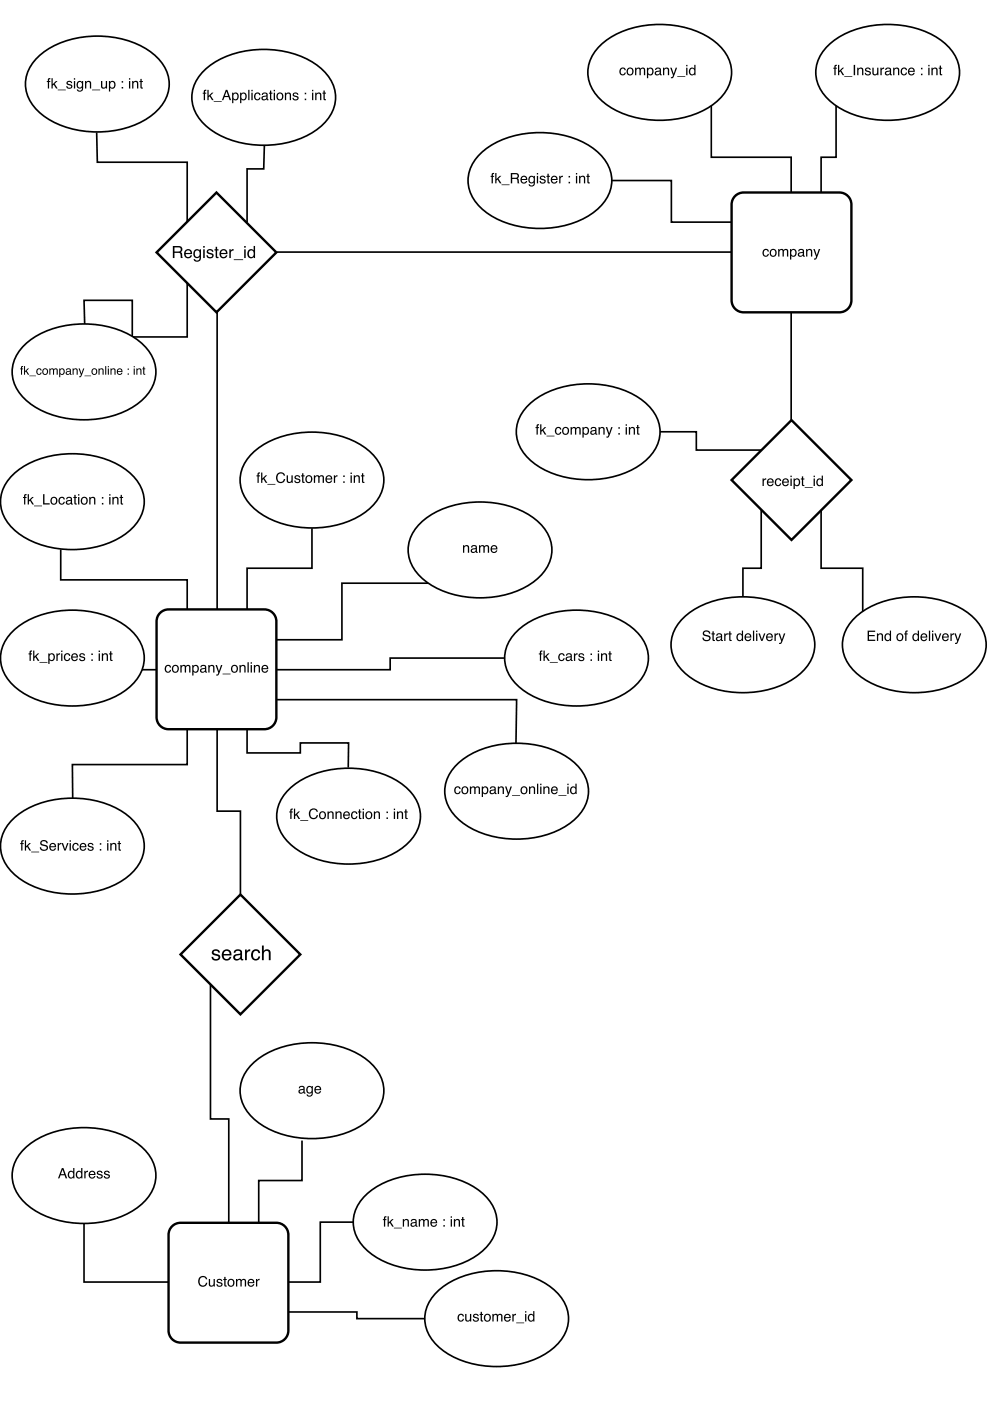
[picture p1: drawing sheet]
<svg xmlns="http://www.w3.org/2000/svg" width="210mm" height="297mm" viewBox="0 0 210 297" stroke-linecap="round" stroke-linejoin="round" font-family="sans-serif">
<path d="M44.6 208.7v28.5h3.9v21.9M17.8 259.1v12.7h18M64 241.8v8.5h-9.1v8.8M75 259.1h-7.1v12.7h-6.7M61.2 278.2h14.5v1.4h14.4" fill="none" stroke="#000" stroke-width=".35"/>
<path d="M36.7 259.8l1-.5h.6h20.3a2.54 2.54 0 0 1 2.5 2.5v20.3a2.54 2.54 0 0 1-2.5 2.6h-20.3a2.54 2.54 0 0 1-2.6-2.6v-20.3a2.54 2.54 0 0 1 1-2z" fill="#fff"/>
<path d="M36.7 259.8l1-.5h.6h20.3a2.54 2.54 0 0 1 2.5 2.5v20.3a2.54 2.54 0 0 1-2.5 2.6h-20.3a2.54 2.54 0 0 1-2.6-2.6v-20.3a2.54 2.54 0 0 1 1-2z" fill="none" stroke="#000" stroke-width=".51"/>
<path d="M42.3 270.9a.95 .95 0 0 1 .9-.4 .95 .95 0 0 1 .7 .7h-.3a.7 .7 0 0 0-.8-.4 .7 .7 0 0 0-.5 .9 .69 .69 0 0 0 .6 .8 .69 .69 0 0 0 .8-.5h.3a1.02 1.02 0 0 1-1.4 .8 1.02 1.02 0 0 1-.6-1.5zM44.3 271.2h.2v1a.41 .41 0 0 0 .6 .4 .41 .41 0 0 0 .2-.6v-.8h.3v1.6h-.3v-.3a.55 .55 0 0 1-.6 .3 .55 .55 0 0 1-.4-.5zM46.1 271.3a.64 .64 0 0 1 1 .3h-.2a.34 .34 0 0 0-.4-.2 .34 .34 0 0 0-.3 .3h.1a.76 .76 0 0 1 .8 .8 .69 .69 0 0 1-.7 .3 .69 .69 0 0 1-.5-.5h.2a.39 .39 0 0 0 .4 .3 .39 .39 0 0 0 .4-.4h-.1a.76 .76 0 0 1-.8-.8zM47.5 270.7h.3v.5h.3v.2h-.3v1l.3 .2v.2h-.4l-.1-.2-.1-1.2h-.2v-.2h.2zM48.6 271.5a.56 .56 0 0 0 0 .8 .56 .56 0 0 0 .7 .1 .55 .55 0 0 0 .1-.8 .55 .55 0 0 0-.8-.1zM48.4 271.4a.78 .78 0 0 1 1.1 .1 .78 .78 0 0 1-.1 1.1 .78 .78 0 0 1-1.1-.2v-.6zM50 271.2h.3v.2a.52 .52 0 0 1 .9 0 .53 .53 0 0 1 .6-.2 .53 .53 0 0 1 .4 .5v1.1h-.3v-1.3l-.3-.1-.3 .2-.1 1.2h-.2v-1.1a.36 .36 0 0 0-.5-.3 .36 .36 0 0 0-.2 .5v.9h-.3zM52.7 271.4a.73 .73 0 0 1 .9-.2 .73 .73 0 0 1 .3 .9h-1.1a.45 .45 0 0 0 .3 .5 .45 .45 0 0 0 .6-.3h.2a.78 .78 0 0 1-1.1 .4 .78 .78 0 0 1-.2-1.1zM52.9 271.5l-.1 .3h.9l-.3-.4zM54.3 271.2h.2v.2l.5-.3v.3l-.2 .1-.2 .2-.1 1.1h-.2z" fill="#000"/>
<path d="M5.5 243.2a20.1 20.1 0 0 1 18.6-3.2 13.1 13.1 0 0 1 8.2 6 7.5 7.5 0 0 1-2.2 9.2 20.1 20.1 0 0 1-18.6 3.3 13.1 13.1 0 0 1-8.1-6.1 7.5 7.5 0 0 1 2.1-9.2z" fill="#fff"/>
<path d="M5.5 243.2a20.1 20.1 0 0 1 18.6-3.2 13.1 13.1 0 0 1 8.2 6 7.5 7.5 0 0 1-2.2 9.2 20.1 20.1 0 0 1-18.6 3.3 13.1 13.1 0 0 1-8.1-6.1 7.5 7.5 0 0 1 2.1-9.2z" fill="none" stroke="#000" stroke-width=".35"/>
<path d="M13.3 248l-.4 .9h.7zM13.1 247.7h.4l.7 2.1h-.3l-.2-.6h-.9l-.2 .6h-.3zM14.8 248.6a.55 .55 0 0 0-.1 .7 .55 .55 0 0 0 .7 .2 .55 .55 0 0 0 .1-.7 .55 .55 0 0 0-.7-.2zM14.7 248.3l.5-.1 .3 .2v-.8h.3v2.2h-.3v-.2a.73 .73 0 0 1-1 .1 .73 .73 0 0 1-.1-1zM16.5 248.6a.55 .55 0 0 0-.1 .7 .55 .55 0 0 0 .7 .2 .55 .55 0 0 0 .1-.7 .55 .55 0 0 0-.7-.2zM16.4 248.3l.5-.1 .3 .2v-.8h.3v2.2h-.3v-.2a.73 .73 0 0 1-1 .1 .73 .73 0 0 1-.1-1zM17.9 248.2h.2v.3l.5-.3v.3h-.2l-.2 .3-.1 1h-.2zM19 248.4a.73 .73 0 0 1 .9-.1 .73 .73 0 0 1 .3 .8h-1.1a.45 .45 0 0 0 .3 .5 .45 .45 0 0 0 .6-.3h.2a.78 .78 0 0 1-1.1 .5 .78 .78 0 0 1-.2-1.2zM19.2 248.6l-.1 .3h.9l-.3-.4zM20.7 248.3a.64 .64 0 0 1 1 .4h-.2a.34 .34 0 0 0-.4-.3 .34 .34 0 0 0-.3 .3l.1 .1a.76 .76 0 0 1 .8 .8 .69 .69 0 0 1-.7 .3 .69 .69 0 0 1-.5-.6h.2a.39 .39 0 0 0 .4 .4 .39 .39 0 0 0 .4-.4h-.1a.76 .76 0 0 1-.8-.8zM22.2 248.3a.64 .64 0 0 1 1.1 .4h-.3a.34 .34 0 0 0-.3-.3 .34 .34 0 0 0-.4 .3l.1 .1a.76 .76 0 0 1 .9 .8 .69 .69 0 0 1-.7 .3 .69 .69 0 0 1-.6-.6h.3a.39 .39 0 0 0 .4 .4 .39 .39 0 0 0 .3-.4 .76 .76 0 0 1-.9-.8z" fill="#000"/>
<path d="M53.8 225.2a20.1 20.1 0 0 1 18.6-3.2 13.1 13.1 0 0 1 8.2 6 7.5 7.5 0 0 1-2.2 9.2 20.1 20.1 0 0 1-18.5 3.3 13.1 13.1 0 0 1-8.2-6 7.5 7.5 0 0 1 2.1-9.3z" fill="#fff"/>
<path d="M53.8 225.2a20.1 20.1 0 0 1 18.6-3.2 13.1 13.1 0 0 1 8.2 6 7.5 7.5 0 0 1-2.2 9.2 20.1 20.1 0 0 1-18.5 3.3 13.1 13.1 0 0 1-8.2-6 7.5 7.5 0 0 1 2.1-9.3z" fill="none" stroke="#000" stroke-width=".35"/>
<path d="M63.6 231.3a.38 .38 0 0 0 .5 .3 .38 .38 0 0 0 .2-.5zM63.4 230.4a.71 .71 0 0 1 1.2 .3v.9l.2 .1-.2 .2a.45 .45 0 0 0-.7 0 .49 .49 0 0 1-.6-.4 .49 .49 0 0 1 .5-.6l.5-.1a.36 .36 0 0 0-.3-.4 .36 .36 0 0 0-.4 .3h-.2zM65.1 230.4l.5-.2 .5 .3v-.2h.2v1.4a.7 .7 0 0 1-.5 .8 .7 .7 0 0 1-.8-.5h.3a.46 .46 0 0 0 .6 .2 .46 .46 0 0 0 .2-.6 .69 .69 0 0 1-.9 .1 .69 .69 0 0 1-.2-.9zM65.4 230.6a.56 .56 0 0 0-.2 .7 .56 .56 0 0 0 .7 .2 .56 .56 0 0 0 .2-.7 .56 .56 0 0 0-.7-.2zM66.9 230.5a.73 .73 0 0 1 .8-.2 .73 .73 0 0 1 .4 .8h-1.2a.45 .45 0 0 0 .4 .6 .45 .45 0 0 0 .5-.4h.3a.78 .78 0 0 1-1.1 .5 .78 .78 0 0 1-.3-1.2zM67.1 230.6l-.2 .3h.9l-.3-.4z" fill="#000"/>
<path d="M77.8 253.1a20.1 20.1 0 0 1 18.6-3.2 13.1 13.1 0 0 1 8.2 6 7.5 7.5 0 0 1-2.2 9.2 20.1 20.1 0 0 1-18.6 3.3 13.1 13.1 0 0 1-8.1-6.1 7.5 7.5 0 0 1 2.1-9.2z" fill="#fff"/>
<path d="M46 154.7v17.3h5v17.6M77.8 253.1a20.1 20.1 0 0 1 18.6-3.2 13.1 13.1 0 0 1 8.2 6 7.5 7.5 0 0 1-2.2 9.2 20.1 20.1 0 0 1-18.6 3.3 13.1 13.1 0 0 1-8.1-6.1 7.5 7.5 0 0 1 2.1-9.2z" fill="none" stroke="#000" stroke-width=".35"/>
<path d="M81.5 258l.4-.1v.2l-.2 .2v.2h.2v.2h-.2v1.4h-.3v-1.4h-.2v-.2h.2zM82.2 257.9h.2v1.3l.7-.7h.4l-.6 .6 .6 1h-.3l-.5-.8-.3 .2v.6h-.2zM83.5 260.3h1.7v.1h-1.7zM85.4 258.5h.3v.2a.57 .57 0 0 1 .6-.2 .57 .57 0 0 1 .4 .5v1.1h-.3v-1a.39 .39 0 0 0-.5-.4 .39 .39 0 0 0-.2 .5v.9h-.3zM87.3 259.5a.38 .38 0 0 0 .5 .4 .38 .38 0 0 0 .2-.6zM87.2 258.6a.71 .71 0 0 1 1.2 .3v.9l.1 .1-.1 .2a.45 .45 0 0 0-.7 0 .49 .49 0 0 1-.7-.4 .49 .49 0 0 1 .5-.5l.6-.2a.36 .36 0 0 0-.4-.4 .36 .36 0 0 0-.3 .4h-.3zM88.8 258.5h.3v.2a.52 .52 0 0 1 .9 0 .53 .53 0 0 1 .6-.2 .53 .53 0 0 1 .3 .5v1.1h-.2l-.1-1.3-.2-.1-.4 .2v1.2h-.3v-1.1a.36 .36 0 0 0-.4-.3 .36 .36 0 0 0-.2 .5v.9h-.3zM91.4 258.7a.73 .73 0 0 1 .9-.2 .73 .73 0 0 1 .4 .9h-1.2a.45 .45 0 0 0 .4 .5 .45 .45 0 0 0 .5-.3h.3a.78 .78 0 0 1-1.1 .4 .78 .78 0 0 1-.3-1.1zM91.7 258.8l-.2 .3h.9l-.3-.4zM94 258.5h.3v.3h-.3zM94 259.7h.3v.4h-.3zM95.6 258.5h.2v1.6h-.2zM95.6 257.9h.2v.3h-.2zM96.2 258.5h.3v.2a.57 .57 0 0 1 .6-.2 .57 .57 0 0 1 .4 .5v1.1h-.2v-1a.39 .39 0 0 0-.5-.4 .39 .39 0 0 0-.3 .5v.9h-.3zM98 258h.2v.5h.3v.2h-.3v1l.3 .2v.2h-.4l-.1-.2v-1.2h-.2v-.2h.2z" fill="#000"/>
<path d="M51 189.7l12.7 12.7-12.7 12.7-12.7-12.7z" fill="#fff"/>
<path d="M51 189.7l12.7 12.7-12.7 12.7-12.7-12.7z" fill="none" stroke="#000" stroke-width=".51"/>
<path d="M45.1 201.5a.91 .91 0 0 1 1.5 .5h-.3a.48 .48 0 0 0-.5-.4 .48 .48 0 0 0-.5 .4l.2 .2a.97 .97 0 0 1 1.2 .9 .98 .98 0 0 1-1 .6 .98 .98 0 0 1-.9-.8h.4a.55 .55 0 0 0 .6 .4 .55 .55 0 0 0 .5-.5l-.2-.1a.98 .98 0 0 1-1.2-.9zM47.3 201.6a1.03 1.03 0 0 1 1.3-.2 1.03 1.03 0 0 1 .5 1.2h-1.7a.64 .64 0 0 0 .5 .7 .64 .64 0 0 0 .8-.4h.3a1.07 1.07 0 0 1-1.3 .7 1.07 1.07 0 0 1-.7-1.4zM47.6 201.8l-.2 .5h1.3a.62 .62 0 0 0-.4-.6 .62 .62 0 0 0-.7 .1zM49.9 202.8a.54 .54 0 0 0 .5 .6 .54 .54 0 0 0 .5-.7v-.3zM49.7 201.6a.98 .98 0 0 1 1.6 .3v1.3l.3 .1v.3a.43 .43 0 0 1-.6-.3 .76 .76 0 0 1-1.2 .3 .76 .76 0 0 1 0-1.2l1.1-.3a.51 .51 0 0 0-.4-.5 .51 .51 0 0 0-.6 .4h-.3zM52 201.3h.3v.4l.4-.4h.4l-.1 .4a.59 .59 0 0 0-.7 .6v1.3h-.3zM53.5 201.6a.93 .93 0 0 1 1-.3 .93 .93 0 0 1 .7 .8h-.4a.62 .62 0 0 0-.8-.4 .62 .62 0 0 0-.4 .8 .6 .6 0 0 0 .5 .8 .6 .6 0 0 0 .7-.5h.4a1.01 1.01 0 0 1-1.3 .8 1.01 1.01 0 0 1-.7-1.4zM55.5 200.5h.4v1.1a.8 .8 0 0 1 .9-.3 .8 .8 0 0 1 .6 .8v1.5h-.4v-1.4a.56 .56 0 0 0-.7-.6 .56 .56 0 0 0-.4 .8v1.2h-.4z" fill="#000"/>
<path d="M12.9 116.5v6.4h26.8v6.4M66.1 112v8.5h-13.7v8.8M106.9 139.5h-24.2v2.5h-24M28 142h5.3M39.7 154.7v7.4h-24.4l.1 7.2M52.4 154.7v4.9h11.3v-2.1h10.2l-.1 5.2M58.7 148.3h50.8l-.1 9.4" fill="none" stroke="#000" stroke-width=".35"/>
<path d="M34.1 129.8l1.1-.5 .5-.1h20.4a2.54 2.54 0 0 1 2.5 2.5v20.4a2.54 2.54 0 0 1-2.5 2.5h-20.4a2.54 2.54 0 0 1-2.5-2.5v-20.4a2.54 2.54 0 0 1 .9-1.9z" fill="#fff"/>
<path d="M34.1 129.8l1.1-.5 .5-.1h20.4a2.54 2.54 0 0 1 2.5 2.5v20.4a2.54 2.54 0 0 1-2.5 2.5h-20.4a2.54 2.54 0 0 1-2.5-2.5v-20.4a2.54 2.54 0 0 1 .9-1.9z" fill="none" stroke="#000" stroke-width=".51"/>
<path d="M35.1 141.2a.65 .65 0 0 1 .7-.2 .65 .65 0 0 1 .5 .5h-.3a.44 .44 0 0 0-.6-.3 .44 .44 0 0 0-.2 .6 .42 .42 0 0 0 .3 .6 .42 .42 0 0 0 .5-.4h.3a.72 .72 0 0 1-1 .6 .72 .72 0 0 1-.4-1zM36.8 141.4a.56 .56 0 0 0 0 .7 .56 .56 0 0 0 .7 .1 .55 .55 0 0 0 .1-.8 .55 .55 0 0 0-.8 0zM36.6 141.2a.78 .78 0 0 1 1.1 .1 .78 .78 0 0 1-.1 1.1 .78 .78 0 0 1-1.1-.1v-.7zM38.2 141h.3v.2a.52 .52 0 0 1 .9 0 .53 .53 0 0 1 .6-.2 .53 .53 0 0 1 .4 .5v1.1h-.3v-1.2l-.3-.2-.3 .3-.1 1.1h-.2v-1a.36 .36 0 0 0-.5-.4 .36 .36 0 0 0-.2 .5v.9h-.3zM41.2 141.3a.56 .56 0 0 0-.2 .8 .56 .56 0 0 0 .8 .2 .56 .56 0 0 0 .1-.8 .56 .56 0 0 0-.7-.2zM40.8 141h.2v.2a.7 .7 0 0 1 1-.1 .7 .7 0 0 1 .1 1 .62 .62 0 0 1-.4 .5 .62 .62 0 0 1-.7-.2v.8h-.2zM42.7 142a.38 .38 0 0 0 .5 .4 .38 .38 0 0 0 .2-.6zM42.6 141.2a.71 .71 0 0 1 1.1 .2v1h.2l-.1 .2a.45 .45 0 0 0-.7 0 .49 .49 0 0 1-.7-.3 .49 .49 0 0 1 .5-.6l.5-.2a.36 .36 0 0 0-.3-.3 .36 .36 0 0 0-.4 .3h-.2zM44.2 141h.2v.2a.57 .57 0 0 1 .7-.2 .57 .57 0 0 1 .4 .6v1h-.3v-1a.39 .39 0 0 0-.5-.4 .39 .39 0 0 0-.3 .6v.8h-.2zM45.7 141h.3l.4 1.3 .5-1.3h.3l-.7 1.7a.53 .53 0 0 1-.7 .5v-.2h.3l.2-.4zM47.2 142.8h1.7v.2h-1.7zM49.4 141.4a.56 .56 0 0 0-.1 .7 .56 .56 0 0 0 .8 .1 .55 .55 0 0 0 0-.8 .55 .55 0 0 0-.7 0zM49.2 141.2a.78 .78 0 0 1 1.1 .1 .78 .78 0 0 1-.1 1.1 .78 .78 0 0 1-1.1-.1l-.1-.7zM50.8 141h.2v.2a.57 .57 0 0 1 .7-.2 .57 .57 0 0 1 .4 .6v1h-.3v-1a.39 .39 0 0 0-.5-.4 .39 .39 0 0 0-.3 .6v.8h-.2zM52.5 140.4h.2v2.2h-.2zM53.1 141h.3v1.6h-.3zM53.1 140.4h.3v.3h-.3zM53.8 141h.3v.2a.57 .57 0 0 1 .6-.2 .57 .57 0 0 1 .4 .6v1h-.3v-1a.39 .39 0 0 0-.4-.4 .39 .39 0 0 0-.3 .6v.8h-.3zM55.6 141.2a.73 .73 0 0 1 .9-.1 .73 .73 0 0 1 .4 .8h-1.2a.45 .45 0 0 0 .4 .5 .45 .45 0 0 0 .5-.3h.3a.78 .78 0 0 1-1.2 .5 .78 .78 0 0 1-.2-1.2zM55.9 141.3l-.2 .4h.9l-.3-.5z" fill="#000"/>
<path d="M90.8 123.6h-18.3v12h-13.8" fill="none" stroke="#000" stroke-width=".35"/>
<path d="M89.5 110.6a20.1 20.1 0 0 1 18.6-3.3 13.1 13.1 0 0 1 8.1 6.1 7.5 7.5 0 0 1-2.1 9.2 20.1 20.1 0 0 1-18.6 3.2 13.1 13.1 0 0 1-8.2-6 7.5 7.5 0 0 1 2.2-9.2z" fill="#fff"/>
<path d="M89.5 110.6a20.1 20.1 0 0 1 18.6-3.3 13.1 13.1 0 0 1 8.1 6.1 7.5 7.5 0 0 1-2.1 9.2 20.1 20.1 0 0 1-18.6 3.2 13.1 13.1 0 0 1-8.2-6 7.5 7.5 0 0 1 2.2-9.2z" fill="none" stroke="#000" stroke-width=".35"/>
<path d="M98.2 115.6h.2v.2a.57 .57 0 0 1 .7-.2 .57 .57 0 0 1 .4 .6v1h-.3v-1a.39 .39 0 0 0-.5-.4 .39 .39 0 0 0-.3 .6v.8h-.2zM100.1 116.6a.38 .38 0 0 0 .5 .4 .38 .38 0 0 0 .2-.6zM100 115.8a.71 .71 0 0 1 1.1 .2v1h.2l-.1 .2a.45 .45 0 0 0-.7 0 .49 .49 0 0 1-.7-.3 .49 .49 0 0 1 .5-.6l.5-.2a.36 .36 0 0 0-.3-.3 .36 .36 0 0 0-.4 .3h-.2zM101.6 115.6h.2v.2a.52 .52 0 0 1 .9 0 .53 .53 0 0 1 .6-.2 .53 .53 0 0 1 .4 .5v1.1h-.3v-1.2l-.2-.2-.4 .3v1.1h-.3v-1a.36 .36 0 0 0-.5-.4 .36 .36 0 0 0-.2 .5v.9h-.2zM104.2 115.8a.73 .73 0 0 1 .9-.1 .73 .73 0 0 1 .4 .8h-1.2a.45 .45 0 0 0 .3 .5 .45 .45 0 0 0 .6-.3h.2a.78 .78 0 0 1-1.1 .5 .78 .78 0 0 1-.2-1.2zM104.4 115.9l-.1 .4h.9l-.3-.5z" fill="#000"/>
<path d="M3 100.4a20.1 20.1 0 0 1 18.6-3.3 13.1 13.1 0 0 1 8.2 6.1 7.5 7.5 0 0 1-2.2 9.2 20.1 20.1 0 0 1-18.5 3.2 13.1 13.1 0 0 1-8.2-6 7.5 7.5 0 0 1 2.1-9.2z" fill="#fff"/>
<path d="M3 100.4a20.1 20.1 0 0 1 18.6-3.3 13.1 13.1 0 0 1 8.2 6.1 7.5 7.5 0 0 1-2.2 9.2 20.1 20.1 0 0 1-18.5 3.2 13.1 13.1 0 0 1-8.2-6 7.5 7.5 0 0 1 2.1-9.2z" fill="none" stroke="#000" stroke-width=".35"/>
<path d="M5.2 104.9l.4-.1v.2l-.2 .2v.2h.2v.2h-.2v1.4h-.3v-1.4h-.2v-.2h.2zM5.9 104.8h.2v1.2l.7-.6h.4l-.6 .6 .6 1h-.3l-.5-.8-.3 .2v.6h-.2zM7.2 107.2h1.7v.1h-1.7zM9.1 104.8h.3v1.9h1.1v.3h-1.4zM11.1 105.7a.56 .56 0 0 0-.1 .8 .56 .56 0 0 0 .8 .1 .55 .55 0 0 0 .1-.8 .55 .55 0 0 0-.8-.1zM10.9 105.6a.78 .78 0 0 1 1.1 .1 .78 .78 0 0 1-.1 1.1 .78 .78 0 0 1-1.1-.2l-.1-.6zM12.6 105.6a.65 .65 0 0 1 .7-.3 .65 .65 0 0 1 .4 .6h-.2a.44 .44 0 0 0-.6-.3 .44 .44 0 0 0-.2 .6 .42 .42 0 0 0 .3 .6 .42 .42 0 0 0 .5-.4h.2a.72 .72 0 0 1-.9 .6 .72 .72 0 0 1-.4-1zM14.3 106.4a.38 .38 0 0 0 .4 .4 .38 .38 0 0 0 .2-.6zM14.1 105.5a.71 .71 0 0 1 1.2 .3v.9l.1 .1-.1 .2a.45 .45 0 0 0-.7 0 .49 .49 0 0 1-.7-.4 .49 .49 0 0 1 .5-.6l.6-.1a.36 .36 0 0 0-.3-.4 .36 .36 0 0 0-.4 .4h-.3zM15.8 104.9h.2v.5h.3v.2h-.3v1l.3 .2v.2h-.4l-.1-.2v-1.2h-.3v-.2h.3zM16.6 105.4h.2v1.6h-.2zM16.6 104.8h.2v.3h-.2zM17.5 105.7a.56 .56 0 0 0 0 .8 .56 .56 0 0 0 .7 .1 .55 .55 0 0 0 .1-.8 .55 .55 0 0 0-.8-.1zM17.3 105.6a.78 .78 0 0 1 1.1 .1 .78 .78 0 0 1-.1 1.1 .78 .78 0 0 1-1.1-.2l-.1-.6zM18.9 105.4h.3v.2a.57 .57 0 0 1 .6-.2 .57 .57 0 0 1 .4 .5v1.1h-.2v-1a.39 .39 0 0 0-.5-.4 .39 .39 0 0 0-.3 .5v.9h-.3zM21.6 105.4h.3v.3h-.3zM21.6 106.6h.3v.4h-.3zM23.2 105.4h.2v1.6h-.2zM23.2 104.8h.2v.3h-.2zM23.8 105.4h.3v.2a.57 .57 0 0 1 .6-.2 .57 .57 0 0 1 .4 .5v1.1h-.2v-1a.39 .39 0 0 0-.5-.4 .39 .39 0 0 0-.3 .5v.9h-.3zM25.6 104.9h.2v.5h.3v.2h-.3v1l.3 .2v.2h-.4l-.1-.2v-1.2h-.2v-.2h.2z" fill="#000"/>
<path d="M109.9 133.5a20.1 20.1 0 0 1 18.6-3.2 13.1 13.1 0 0 1 8.2 6 7.5 7.5 0 0 1-2.2 9.2 20.1 20.1 0 0 1-18.6 3.3 13.1 13.1 0 0 1-8.1-6.1 7.5 7.5 0 0 1 2.1-9.2z" fill="#fff"/>
<path d="M109.9 133.5a20.1 20.1 0 0 1 18.6-3.2 13.1 13.1 0 0 1 8.2 6 7.5 7.5 0 0 1-2.2 9.2 20.1 20.1 0 0 1-18.6 3.3 13.1 13.1 0 0 1-8.1-6.1 7.5 7.5 0 0 1 2.1-9.2z" fill="none" stroke="#000" stroke-width=".35"/>
<path d="M114.5 138l.5-.1v.3l-.3 .1v.2h.3v.2h-.3v1.4h-.2v-1.4h-.3v-.2h.3zM115.2 137.9h.3v1.3l.7-.7h.3l-.6 .6 .7 1h-.4l-.5-.8-.2 .2v.6h-.3zM116.6 140.4h1.7v.1h-1.7zM118.6 138.7a.65 .65 0 0 1 .7-.2 .65 .65 0 0 1 .4 .6h-.2a.44 .44 0 0 0-.6-.4 .44 .44 0 0 0-.3 .7 .42 .42 0 0 0 .3 .5 .42 .42 0 0 0 .6-.3h.2a.72 .72 0 0 1-.9 .5 .72 .72 0 0 1-.4-1zM120.2 139.6a.38 .38 0 0 0 .5 .3 .38 .38 0 0 0 .2-.6zM120.1 138.7a.71 .71 0 0 1 1.1 .2v1h.2l-.1 .3a.45 .45 0 0 0-.7 0 .49 .49 0 0 1-.7-.4 .49 .49 0 0 1 .5-.6l.6-.1a.36 .36 0 0 0-.4-.4 .36 .36 0 0 0-.4 .3h-.2zM121.7 138.5h.2v.3l.6-.3v.3h-.3l-.2 .2v1.1h-.3zM122.8 138.6a.64 .64 0 0 1 1.1 .4h-.3a.34 .34 0 0 0-.3-.3 .34 .34 0 0 0-.4 .3l.1 .1a.76 .76 0 0 1 .9 .8 .69 .69 0 0 1-.8 .3 .69 .69 0 0 1-.5-.6h.3a.39 .39 0 0 0 .3 .4 .39 .39 0 0 0 .4-.4v-.1a.76 .76 0 0 1-.9-.7zM125.2 138.6h.3v.3h-.3zM125.2 139.8h.3v.3h-.3zM126.8 138.5h.2v1.6h-.2zM126.8 137.9h.2v.3h-.2zM127.4 138.5h.3v.3a.57 .57 0 0 1 .6-.3 .57 .57 0 0 1 .4 .6v1h-.2v-1a.39 .39 0 0 0-.5-.3 .39 .39 0 0 0-.3 .5v.8h-.3zM129.2 138.1h.2v.4h.3v.2h-.3v1.1l.3 .1v.2h-.4l-.1-.2v-1.2h-.2v-.2h.2z" fill="#000"/>
<path d="M3 133.5a20.1 20.1 0 0 1 18.6-3.2 13.1 13.1 0 0 1 8.2 6 7.5 7.5 0 0 1-2.2 9.2 20.1 20.1 0 0 1-18.5 3.3 13.1 13.1 0 0 1-8.2-6.1 7.5 7.5 0 0 1 2.1-9.2z" fill="#fff"/>
<path d="M3 133.5a20.1 20.1 0 0 1 18.6-3.2 13.1 13.1 0 0 1 8.2 6 7.5 7.5 0 0 1-2.2 9.2 20.1 20.1 0 0 1-18.5 3.3 13.1 13.1 0 0 1-8.2-6.1 7.5 7.5 0 0 1 2.1-9.2z" fill="none" stroke="#000" stroke-width=".35"/>
<path d="M6.3 138l.5-.1v.3l-.3 .1v.2h.3v.2h-.3v1.4h-.2v-1.4h-.3v-.2h.3zM7 137.9h.3v1.3l.7-.7h.3l-.6 .6 .7 1h-.4l-.5-.8-.2 .2v.6h-.3zM8.4 140.4h1.7v.1h-1.7zM10.6 138.8a.56 .56 0 0 0-.1 .8 .56 .56 0 0 0 .7 .2 .56 .56 0 0 0 .2-.8 .56 .56 0 0 0-.8-.2zM10.2 138.5h.3v.2a.7 .7 0 0 1 1-.1 .7 .7 0 0 1 .1 1 .62 .62 0 0 1-.4 .5 .62 .62 0 0 1-.7-.2v.9h-.3zM12 138.5h.2v.3l.5-.3v.3h-.2l-.2 .2-.1 1.1h-.2zM13 138.5h.2v1.6h-.2zM13 137.9h.2v.3h-.2zM13.7 138.7a.65 .65 0 0 1 .7-.2 .65 .65 0 0 1 .5 .6h-.3a.44 .44 0 0 0-.6-.4 .44 .44 0 0 0-.2 .7 .42 .42 0 0 0 .3 .5 .42 .42 0 0 0 .5-.3h.3a.72 .72 0 0 1-.9 .5 .72 .72 0 0 1-.4-1zM15.3 138.7a.73 .73 0 0 1 .9-.1 .73 .73 0 0 1 .3 .8h-1.1a.45 .45 0 0 0 .3 .5 .45 .45 0 0 0 .5-.3h.3a.78 .78 0 0 1-1.1 .5 .78 .78 0 0 1-.2-1.2zM15.5 138.9l-.1 .3h.9l-.3-.5zM17 138.6a.64 .64 0 0 1 1 .4h-.2a.34 .34 0 0 0-.4-.3 .34 .34 0 0 0-.3 .3l.1 .1a.76 .76 0 0 1 .8 .8 .69 .69 0 0 1-.7 .3 .69 .69 0 0 1-.5-.6h.2a.39 .39 0 0 0 .4 .4 .39 .39 0 0 0 .4-.4l-.1-.1a.76 .76 0 0 1-.9-.7zM19.4 138.6h.3v.3h-.3zM19.4 139.8h.3v.3h-.3zM20.9 138.5h.3v1.6h-.3zM20.9 137.9h.3v.3h-.3zM21.6 138.5h.2v.3a.57 .57 0 0 1 .7-.3 .57 .57 0 0 1 .4 .6v1h-.3v-1a.39 .39 0 0 0-.5-.3 .39 .39 0 0 0-.2 .5v.8h-.3zM23.3 138.1h.3v.4h.3v.2h-.3v1.1l.3 .1v.2h-.4l-.1-.2-.1-1.2h-.2v-.2h.2z" fill="#000"/>
<path d="M3 173.4a20.1 20.1 0 0 1 18.6-3.3 13.1 13.1 0 0 1 8.2 6.1 7.5 7.5 0 0 1-2.2 9.2 20.1 20.1 0 0 1-18.5 3.2 13.1 13.1 0 0 1-8.2-6 7.5 7.5 0 0 1 2.1-9.2z" fill="#fff"/>
<path d="M3 173.4a20.1 20.1 0 0 1 18.6-3.3 13.1 13.1 0 0 1 8.2 6.1 7.5 7.5 0 0 1-2.2 9.2 20.1 20.1 0 0 1-18.5 3.2 13.1 13.1 0 0 1-8.2-6 7.5 7.5 0 0 1 2.1-9.2z" fill="none" stroke="#000" stroke-width=".35"/>
<path d="M4.6 178.3l.4-.2v.3l-.2 .1v.3h.2v.2h-.2v1.3h-.3v-1.3h-.2v-.2h.2zM5.3 178.2h.2v1.2l.7-.7h.4l-.7 .6 .7 1h-.4l-.4-.8-.3 .2v.6h-.2zM6.6 180.6h1.7v.1h-1.7zM8.7 178.3a.86 .86 0 0 1 1.4 .5h-.3a.51 .51 0 0 0-.5-.4 .51 .51 0 0 0-.5 .5l.3 .1a.84 .84 0 0 1 1.1 .9 .93 .93 0 0 1-1 .5 .93 .93 0 0 1-.8-.8h.3a.58 .58 0 0 0 .6 .6 .58 .58 0 0 0 .6-.6l-.5-.2a.67 .67 0 0 1-.8-.3 .67 .67 0 0 1 .1-.8zM10.6 178.9a.73 .73 0 0 1 .9-.1 .73 .73 0 0 1 .4 .8h-1.2a.45 .45 0 0 0 .4 .6 .45 .45 0 0 0 .5-.4h.3a.78 .78 0 0 1-1.1 .5 .78 .78 0 0 1-.3-1.2zM10.9 179.1l-.2 .3h.9l-.3-.4zM12.2 178.7h.3v.3l.5-.3v.3h-.3l-.2 .3v1h-.3zM13.1 178.7h.3l.4 1.3 .4-1.3h.3l-.6 1.6h-.3zM14.8 178.8h.2v1.5h-.2zM14.8 178.2h.2v.3h-.2zM15.5 178.9a.65 .65 0 0 1 .7-.2 .65 .65 0 0 1 .5 .6h-.3a.44 .44 0 0 0-.6-.3 .44 .44 0 0 0-.2 .6 .42 .42 0 0 0 .3 .5 .42 .42 0 0 0 .5-.3h.3a.72 .72 0 0 1-1 .5 .72 .72 0 0 1-.4-1zM17.1 178.9a.73 .73 0 0 1 .9-.1 .73 .73 0 0 1 .3 .8h-1.1a.45 .45 0 0 0 .3 .6 .45 .45 0 0 0 .5-.4h.3a.78 .78 0 0 1-1.1 .5 .78 .78 0 0 1-.2-1.2zM17.3 179.1l-.1 .3h.8l-.2-.4zM18.8 178.8a.64 .64 0 0 1 1 .4h-.2a.34 .34 0 0 0-.4-.3 .34 .34 0 0 0-.3 .3l.1 .1a.76 .76 0 0 1 .8 .8 .69 .69 0 0 1-.7 .3 .69 .69 0 0 1-.5-.6h.2a.39 .39 0 0 0 .4 .4 .39 .39 0 0 0 .4-.4h-.1a.76 .76 0 0 1-.9-.8zM21.2 178.8h.3v.3h-.3zM21.2 180h.3v.3h-.3zM22.7 178.8h.3v1.5h-.3zM22.7 178.2h.3v.3h-.3zM23.4 178.7h.2v.3a.57 .57 0 0 1 .7-.3 .57 .57 0 0 1 .4 .6v1h-.3v-1a.39 .39 0 0 0-.5-.3 .39 .39 0 0 0-.2 .5v.8h-.3zM25.1 178.3h.3v.4h.3v.3h-.3v1l.3 .1v.2h-.4l-.2-.1v-1.2h-.2v-.3h.2z" fill="#000"/>
<path d="M61.6 167a20.1 20.1 0 0 1 18.6-3.2 13.1 13.1 0 0 1 8.2 6 7.5 7.5 0 0 1-2.2 9.2 20.1 20.1 0 0 1-18.6 3.3 13.1 13.1 0 0 1-8.2-6.1 7.5 7.5 0 0 1 2.2-9.2z" fill="#fff"/>
<path d="M61.6 167a20.1 20.1 0 0 1 18.6-3.2 13.1 13.1 0 0 1 8.2 6 7.5 7.5 0 0 1-2.2 9.2 20.1 20.1 0 0 1-18.6 3.3 13.1 13.1 0 0 1-8.2-6.1 7.5 7.5 0 0 1 2.2-9.2z" fill="none" stroke="#000" stroke-width=".35"/>
<path d="M61.6 171.6l.5-.2v.3l-.3 .1v.3h.3v.2h-.3v1.3h-.3v-1.3h-.2v-.2h.2zM62.3 171.5h.3v1.2l.7-.7h.3l-.6 .6 .6 1h-.3l-.5-.8-.2 .2v.6h-.3zM63.7 173.9h1.6v.1h-1.6zM65.7 171.7a.95 .95 0 0 1 1-.3 .95 .95 0 0 1 .7 .7h-.3a.7 .7 0 0 0-.9-.4 .7 .7 0 0 0-.4 .9 .69 .69 0 0 0 .5 .8 .69 .69 0 0 0 .8-.6h.3a1.02 1.02 0 0 1-1.3 .8 1.02 1.02 0 0 1-.6-1.4zM68 172.4a.56 .56 0 0 0 0 .8 .56 .56 0 0 0 .7 .1 .55 .55 0 0 0 .1-.8 .55 .55 0 0 0-.8-.1zM67.8 172.2a.78 .78 0 0 1 1.1 .1 .78 .78 0 0 1-.1 1.1 .78 .78 0 0 1-1.1-.1v-.7zM69.4 172h.3v.3a.57 .57 0 0 1 .6-.3 .57 .57 0 0 1 .4 .6v1h-.2v-1a.39 .39 0 0 0-.5-.3 .39 .39 0 0 0-.3 .5v.8h-.3zM71.1 172h.3v.3a.57 .57 0 0 1 .6-.3 .57 .57 0 0 1 .4 .6v1h-.2v-1a.39 .39 0 0 0-.5-.3 .39 .39 0 0 0-.3 .5v.8h-.3zM72.9 172.2a.73 .73 0 0 1 .9-.1 .73 .73 0 0 1 .4 .8h-1.2a.45 .45 0 0 0 .4 .5 .45 .45 0 0 0 .5-.3h.3a.78 .78 0 0 1-1.1 .5 .78 .78 0 0 1-.3-1.2zM73.2 172.4l-.2 .3h.9l-.3-.4zM74.6 172.2a.65 .65 0 0 1 .7-.2 .65 .65 0 0 1 .5 .6h-.3a.44 .44 0 0 0-.6-.3 .44 .44 0 0 0-.2 .6 .42 .42 0 0 0 .3 .5 .42 .42 0 0 0 .5-.3h.3a.72 .72 0 0 1-1 .5 .72 .72 0 0 1-.4-1zM76.1 171.6h.3v.4h.2v.3h-.2v1l.2 .1v.2h-.3l-.2-.1v-1.2h-.2v-.3h.2zM76.9 172.1h.3v1.5h-.3zM76.9 171.5h.3v.3h-.3zM77.8 172.4a.56 .56 0 0 0 0 .8 .56 .56 0 0 0 .8 .1 .55 .55 0 0 0 0-.8 .55 .55 0 0 0-.8-.1zM77.7 172.2a.78 .78 0 0 1 1.1 .1 .78 .78 0 0 1-.2 1.1 .78 .78 0 0 1-1.1-.1v-.7zM79.3 172h.2v.3a.57 .57 0 0 1 .7-.3 .57 .57 0 0 1 .4 .6v1h-.3v-1a.39 .39 0 0 0-.5-.3 .39 .39 0 0 0-.3 .5v.8h-.2zM81.9 172.1h.4v.3h-.4zM81.9 173.3h.4v.3h-.4zM83.5 172.1h.3v1.5h-.3zM83.5 171.5h.3v.3h-.3zM84.2 172h.2v.3a.57 .57 0 0 1 .7-.3 .57 .57 0 0 1 .4 .6v1h-.3v-1a.39 .39 0 0 0-.5-.3 .39 .39 0 0 0-.3 .5v.8h-.2zM85.9 171.6h.3v.4h.2v.3h-.2v1l.2 .1v.2h-.3l-.2-.1v-1.2h-.2v-.3h.2z" fill="#000"/>
<path d="M93 273.6a20.1 20.1 0 0 1 18.6-3.3 13.1 13.1 0 0 1 8.2 6.1 7.5 7.5 0 0 1-2.2 9.2 20.1 20.1 0 0 1-18.6 3.2 13.1 13.1 0 0 1-8.2-6 7.5 7.5 0 0 1 2.2-9.2z" fill="#fff"/>
<path d="M93 273.6a20.1 20.1 0 0 1 18.6-3.3 13.1 13.1 0 0 1 8.2 6.1 7.5 7.5 0 0 1-2.2 9.2 20.1 20.1 0 0 1-18.6 3.2 13.1 13.1 0 0 1-8.2-6 7.5 7.5 0 0 1 2.2-9.2z" fill="none" stroke="#000" stroke-width=".35"/>
<path d="M97.2 278.8a.65 .65 0 0 1 .7-.2 .65 .65 0 0 1 .5 .5h-.3a.44 .44 0 0 0-.6-.3 .44 .44 0 0 0-.2 .6 .42 .42 0 0 0 .3 .6 .42 .42 0 0 0 .5-.4h.3a.72 .72 0 0 1-1 .6 .72 .72 0 0 1-.4-1zM98.6 278.6h.3v1a.41 .41 0 0 0 .5 .4 .41 .41 0 0 0 .2-.6v-.8h.3v1.6h-.2v-.3a.55 .55 0 0 1-.7 .3 .55 .55 0 0 1-.4-.5zM100.4 278.7a.64 .64 0 0 1 1.1 .3h-.3a.34 .34 0 0 0-.3-.2 .34 .34 0 0 0-.3 .3h.1a.76 .76 0 0 1 .8 .8 .69 .69 0 0 1-.7 .3 .69 .69 0 0 1-.6-.5h.3a.39 .39 0 0 0 .4 .3 .39 .39 0 0 0 .4-.3l-.1-.1a.76 .76 0 0 1-.9-.8zM101.9 278.1h.3v.5h.2v.2h-.2v1l.2 .2v.2h-.3l-.2-.2v-1.2h-.2v-.2h.2zM103 279a.56 .56 0 0 0-.1 .7 .56 .56 0 0 0 .8 .1 .55 .55 0 0 0 .1-.8 .55 .55 0 0 0-.8 0zM102.8 278.8a.78 .78 0 0 1 1.1 .1 .78 .78 0 0 1-.1 1.1 .78 .78 0 0 1-1.1-.2l-.1-.6zM104.4 278.6h.3v.2a.52 .52 0 0 1 .9 0 .53 .53 0 0 1 .6-.2 .53 .53 0 0 1 .3 .5v1.1h-.2l-.1-1.3-.2-.1-.4 .2v1.2h-.3v-1.1a.36 .36 0 0 0-.4-.3 .36 .36 0 0 0-.2 .5v.9h-.3zM107 278.8a.73 .73 0 0 1 .9-.2 .73 .73 0 0 1 .4 .9h-1.2a.45 .45 0 0 0 .4 .5 .45 .45 0 0 0 .5-.3h.3a.78 .78 0 0 1-1.1 .4 .78 .78 0 0 1-.3-1.1zM107.3 278.9l-.2 .4h.9l-.3-.5zM108.6 278.6h.3v.3l.5-.3v.2l-.3 .1-.2 .2v1.1h-.3zM109.4 280.4h1.7v.2h-1.7zM111.3 278.6h.3v1.6h-.3zM111.3 278h.3v.3h-.3zM112.3 278.9a.55 .55 0 0 0-.1 .8 .55 .55 0 0 0 .7 .1 .55 .55 0 0 0 .1-.7 .55 .55 0 0 0-.7-.2zM112.2 278.7l.5-.1 .3 .2v-.8h.3v2.2h-.2v-.2a.73 .73 0 0 1-1.1 0 .73 .73 0 0 1 0-1z" fill="#000"/>
<path d="M53.8 95.8a20.1 20.1 0 0 1 18.6-3.3 13.1 13.1 0 0 1 8.2 6.1 7.5 7.5 0 0 1-2.2 9.2 20.1 20.1 0 0 1-18.5 3.2 13.1 13.1 0 0 1-8.2-6 7.5 7.5 0 0 1 2.1-9.2z" fill="#fff"/>
<path d="M53.8 95.8a20.1 20.1 0 0 1 18.6-3.3 13.1 13.1 0 0 1 8.2 6.1 7.5 7.5 0 0 1-2.2 9.2 20.1 20.1 0 0 1-18.5 3.2 13.1 13.1 0 0 1-8.2-6 7.5 7.5 0 0 1 2.1-9.2z" fill="none" stroke="#000" stroke-width=".35"/>
<path d="M54.6 100.3l.5-.1v.2l-.2 .2v.2h.2v.2h-.2v1.4h-.3v-1.4h-.2v-.2h.2zM55.4 100.2h.2v1.3l.7-.7h.4l-.7 .6 .7 1h-.4l-.5-.8-.2 .2v.6h-.2zM56.7 102.6h1.7v.2h-1.7zM58.8 100.5a.95 .95 0 0 1 .9-.4 .95 .95 0 0 1 .7 .7h-.2a.7 .7 0 0 0-.9-.4 .7 .7 0 0 0-.5 .9 .69 .69 0 0 0 .6 .9 .69 .69 0 0 0 .8-.6h.3a1.02 1.02 0 0 1-1.3 .8 1.02 1.02 0 0 1-.6-1.4zM60.8 100.8h.3v1a.41 .41 0 0 0 .5 .4 .41 .41 0 0 0 .2-.6v-.8h.3v1.6h-.3v-.3a.55 .55 0 0 1-.6 .3 .55 .55 0 0 1-.4-.5zM62.6 100.9a.64 .64 0 0 1 1 .3h-.2a.34 .34 0 0 0-.4-.2 .34 .34 0 0 0-.3 .3h.1a.76 .76 0 0 1 .9 .8 .69 .69 0 0 1-.8 .3 .69 .69 0 0 1-.5-.5h.2a.39 .39 0 0 0 .4 .3 .39 .39 0 0 0 .4-.3l-.1-.1a.76 .76 0 0 1-.8-.8zM64.1 100.3h.2v.5h.3v.2h-.3v1l.3 .2v.2h-.4l-.1-.2v-1.2h-.3v-.2h.3zM65.1 101.2a.56 .56 0 0 0 0 .7 .56 .56 0 0 0 .7 .1 .55 .55 0 0 0 .1-.8 .55 .55 0 0 0-.8 0zM64.9 101a.78 .78 0 0 1 1.2 .1 .78 .78 0 0 1-.2 1.1 .78 .78 0 0 1-1.1-.2v-.6zM66.5 100.8h.3v.2a.52 .52 0 0 1 .9 0 .53 .53 0 0 1 .6-.2 .53 .53 0 0 1 .4 .5v1.1h-.3v-1.3l-.3-.1-.3 .2v1.2h-.3v-1.1a.36 .36 0 0 0-.5-.3 .36 .36 0 0 0-.2 .5v.9h-.3zM69.2 101a.73 .73 0 0 1 .9-.2 .73 .73 0 0 1 .3 .9h-1.1a.45 .45 0 0 0 .3 .5 .45 .45 0 0 0 .6-.3h.2a.78 .78 0 0 1-1.1 .4 .78 .78 0 0 1-.2-1.1zM69.4 101.1l-.1 .4h.9l-.3-.5zM70.8 100.8h.2v.3l.6-.3v.2l-.3 .1-.2 .2v1.1h-.3zM72.8 100.8h.3v.3h-.3zM72.8 102.1h.3v.3h-.3zM74.3 100.8h.3v1.6h-.3zM74.3 100.2h.3v.3h-.3zM75 100.8h.3v.2a.57 .57 0 0 1 .6-.2 .57 .57 0 0 1 .4 .6v1h-.3v-1a.39 .39 0 0 0-.5-.4 .39 .39 0 0 0-.2 .5v.9h-.3zM76.7 100.3h.3v.5h.3v.2h-.3v1l.3 .2v.2h-.4l-.1-.2-.1-1.2h-.2v-.2h.2z" fill="#000"/>
<path d="M97.2 161.7a20.1 20.1 0 0 1 18.6-3.2 13.1 13.1 0 0 1 8.2 6 7.5 7.5 0 0 1-2.2 9.2 20.1 20.1 0 0 1-18.6 3.3 13.1 13.1 0 0 1-8.1-6 7.5 7.5 0 0 1 2.1-9.3z" fill="#fff"/>
<path d="M20.5 28.1l.1 6.3h19.1v12.7M56.1 30.7l-.2 5.1h-3.5v11.3M39.7 59.8v11.6h-11.7v-7.7h-10.2l.2 5.1M58.7 53.4h96.3M46 66.1v63.2M97.2 161.7a20.1 20.1 0 0 1 18.6-3.2 13.1 13.1 0 0 1 8.2 6 7.5 7.5 0 0 1-2.2 9.2 20.1 20.1 0 0 1-18.6 3.3 13.1 13.1 0 0 1-8.1-6 7.5 7.5 0 0 1 2.1-9.3z" fill="none" stroke="#000" stroke-width=".35"/>
<path d="M96.5 166.9a.65 .65 0 0 1 .7-.2 .65 .65 0 0 1 .5 .6h-.3a.44 .44 0 0 0-.6-.3 .44 .44 0 0 0-.2 .6 .42 .42 0 0 0 .3 .6 .42 .42 0 0 0 .5-.4h.3a.72 .72 0 0 1-1 .6 .72 .72 0 0 1-.4-1.1zM98.2 167.1a.56 .56 0 0 0 0 .8 .56 .56 0 0 0 .7 .1 .55 .55 0 0 0 .1-.8 .55 .55 0 0 0-.8-.1zM98 166.9a.78 .78 0 0 1 1.1 .1 .78 .78 0 0 1-.1 1.2 .78 .78 0 0 1-1.1-.2l-.1-.7zM99.6 166.8h.3v.2a.52 .52 0 0 1 .9 0 .53 .53 0 0 1 .6-.3 .53 .53 0 0 1 .4 .6v1h-.3v-1.2l-.3-.1-.3 .2-.1 1.1h-.2v-1a.36 .36 0 0 0-.5-.3 .36 .36 0 0 0-.2 .5v.8h-.3zM102.5 167.1a.56 .56 0 0 0-.1 .7 .56 .56 0 0 0 .7 .2 .56 .56 0 0 0 .2-.7 .56 .56 0 0 0-.8-.2zM102.1 166.8h.3v.2a.7 .7 0 0 1 1-.1 .7 .7 0 0 1 .1 .9 .62 .62 0 0 1-.4 .6 .62 .62 0 0 1-.7-.2v.8h-.3zM104.1 167.8a.38 .38 0 0 0 .5 .3 .38 .38 0 0 0 .2-.5zM104 166.9a.71 .71 0 0 1 1.1 .3v.9l.2 .1-.1 .2a.45 .45 0 0 0-.7 0 .49 .49 0 0 1-.7-.4 .49 .49 0 0 1 .5-.6l.5-.1a.36 .36 0 0 0-.3-.4 .36 .36 0 0 0-.4 .3h-.2zM105.6 166.8h.2v.2a.57 .57 0 0 1 .7-.3 .57 .57 0 0 1 .3 .6v1h-.2v-1a.39 .39 0 0 0-.5-.3 .39 .39 0 0 0-.3 .5v.8h-.2zM107.1 166.8h.3l.4 1.2 .4-1.2h.3l-.6 1.7a.53 .53 0 0 1-.7 .5v-.3h.3l.2-.3zM108.6 168.6h1.7v.1h-1.7zM110.7 167.1a.56 .56 0 0 0 0 .8 .56 .56 0 0 0 .8 .1 .55 .55 0 0 0 0-.8 .55 .55 0 0 0-.8-.1zM110.6 166.9a.78 .78 0 0 1 1.1 .1 .78 .78 0 0 1-.2 1.2 .78 .78 0 0 1-1.1-.2v-.7zM112.2 166.8h.2v.2a.57 .57 0 0 1 .7-.3 .57 .57 0 0 1 .4 .6v1h-.3v-1a.39 .39 0 0 0-.5-.3 .39 .39 0 0 0-.3 .5v.8h-.2zM113.9 166.2h.2v2.1h-.2zM114.5 166.8h.3v1.5h-.3zM114.5 166.2h.3v.3h-.3zM115.2 166.8h.3v.2a.57 .57 0 0 1 .6-.3 .57 .57 0 0 1 .4 .6v1h-.3v-1a.39 .39 0 0 0-.5-.3 .39 .39 0 0 0-.2 .5v.8h-.3zM117 167a.73 .73 0 0 1 .9-.2 .73 .73 0 0 1 .4 .8h-1.2a.45 .45 0 0 0 .3 .6 .45 .45 0 0 0 .6-.4h.2a.78 .78 0 0 1-1.1 .5 .78 .78 0 0 1-.2-1.2zM117.2 167.1l-.1 .3h.9l-.3-.4zM118.4 168.6h1.7v.1h-1.7zM120.3 166.8h.3v1.5h-.3zM120.3 166.2h.3v.3h-.3zM121.3 167.1a.55 .55 0 0 0-.1 .8 .55 .55 0 0 0 .7 .1 .55 .55 0 0 0 .1-.7 .55 .55 0 0 0-.7-.2zM121.2 166.8l.5-.1 .3 .3v-.8h.3v2.1h-.3v-.2a.73 .73 0 0 1-1 .1 .73 .73 0 0 1-.1-1z" fill="#000"/>
<path d="M33.2 53.5l12.7-12.7 12.7 12.7-12.7 12.7z" fill="#fff"/>
<path d="M33.2 53.5l12.7-12.7 12.7 12.7-12.7 12.7z" fill="none" stroke="#000" stroke-width=".51"/>
<path d="M37 52.5v.8h.8a.44 .44 0 0 0 .5-.4 .44 .44 0 0 0-.5-.4zM36.6 52.2h1.2a.7 .7 0 0 1 .8 .4 .7 .7 0 0 1-.3 .9l.3 .2 .2 1h-.5l-.1-.9-.4-.2h-.8v1.1h-.4zM39.3 53.1a.85 .85 0 0 1 1-.2 .85 .85 0 0 1 .4 1h-1.3a.53 .53 0 0 0 .4 .6 .53 .53 0 0 0 .6-.4h.3a.9 .9 0 0 1-1.3 .6 .9 .9 0 0 1-.3-1.4zM39.5 53.2l-.1 .4h1l-.3-.5zM41.2 53.1l.6-.3 .5 .3v-.2h.3v1.7a.81 .81 0 0 1-.6 .9 .81 .81 0 0 1-1-.6h.4a.54 .54 0 0 0 .7 .3 .54 .54 0 0 0 .2-.7 .81 .81 0 0 1-1.1 .1 .81 .81 0 0 1-.2-1.1zM41.5 53.2a.65 .65 0 0 0-.2 .9 .65 .65 0 0 0 .8 .2 .65 .65 0 0 0 .2-.8 .65 .65 0 0 0-.8-.3zM43.1 52.9h.3v1.8h-.3zM43.1 52.2h.3v.3h-.3zM44 53a.75 .75 0 0 1 1.2 .4h-.3a.39 .39 0 0 0-.4-.3 .39 .39 0 0 0-.3 .3l.1 .1a.8 .8 0 0 1 1 .8 .8 .8 0 0 1-.9 .5 .8 .8 0 0 1-.6-.7h.3a.45 .45 0 0 0 .4 .4 .45 .45 0 0 0 .5-.4l-.1-.1a.94 .94 0 0 1-1.1-.8zM45.7 52.3h.3v.5h.3v.3h-.3v1.2l.3 .2v.2a.44 .44 0 0 1-.6-.4v-1.2h-.2v-.3h.2zM46.8 53.1a.85 .85 0 0 1 1-.2 .85 .85 0 0 1 .4 1h-1.3a.53 .53 0 0 0 .4 .6 .53 .53 0 0 0 .6-.4h.3a.9 .9 0 0 1-1.3 .6 .9 .9 0 0 1-.3-1.4zM47 53.2l-.1 .4h1l-.3-.5zM48.6 52.8h.3v.4l.4-.4h.2v.3a.5 .5 0 0 0-.6 .5v1.1h-.3zM49.6 55h1.9v.2h-1.9zM51.8 52.9h.3v1.8h-.3zM51.8 52.2h.3v.3h-.3zM52.9 53.3a.64 .64 0 0 0-.1 .8 .64 .64 0 0 0 .9 .2 .64 .64 0 0 0 .1-.9 .64 .64 0 0 0-.9-.1zM52.8 52.9l.6-.1 .4 .3v-1h.3v2.6h-.3v-.2a.81 .81 0 0 1-1.1 .1 .81 .81 0 0 1-.2-1z" fill="#000"/>
<path d="M129.7 38.3h12.6v8.8h12.7M150.8 22.4v10.9h16.9v7.4M177.3 22.4v10.9h-3.2v7.4M167.7 66.1v23" fill="none" stroke="#000" stroke-width=".35"/>
<path d="M155.7 41.8a2.54 2.54 0 0 1 2-1h20.3a2.54 2.54 0 0 1 2.5 2.6v20.3a2.54 2.54 0 0 1-2.5 2.5h-20.3a2.54 2.54 0 0 1-2.6-2.5v-20.3l.1-.6z" fill="#fff"/>
<path d="M155.7 41.8a2.54 2.54 0 0 1 2-1h20.3a2.54 2.54 0 0 1 2.5 2.6v20.3a2.54 2.54 0 0 1-2.5 2.5h-20.3a2.54 2.54 0 0 1-2.6-2.5v-20.3l.1-.6z" fill="none" stroke="#000" stroke-width=".51"/>
<path d="M161.9 53a.65 .65 0 0 1 .7-.2 .65 .65 0 0 1 .4 .5h-.2a.44 .44 0 0 0-.6-.3 .44 .44 0 0 0-.3 .6 .42 .42 0 0 0 .3 .6 .42 .42 0 0 0 .6-.4h.2a.72 .72 0 0 1-.9 .6 .72 .72 0 0 1-.4-1zM163.6 53.2a.56 .56 0 0 0-.1 .7 .56 .56 0 0 0 .8 .1 .55 .55 0 0 0 0-.8 .55 .55 0 0 0-.7 0zM163.4 53a.78 .78 0 0 1 1.1 .1 .78 .78 0 0 1-.1 1.1 .78 .78 0 0 1-1.1-.1l-.1-.7zM165 52.8h.3v.2a.52 .52 0 0 1 .9 0 .53 .53 0 0 1 .6-.2 .53 .53 0 0 1 .3 .5v1.1h-.2l-.1-1.2-.2-.2-.4 .3v1.1h-.3v-1a.36 .36 0 0 0-.4-.4 .36 .36 0 0 0-.2 .6v.8h-.3zM167.9 53.1a.56 .56 0 0 0-.2 .8 .56 .56 0 0 0 .8 .2 .56 .56 0 0 0 .1-.8 .56 .56 0 0 0-.7-.2zM167.5 52.8h.3v.2a.7 .7 0 0 1 .9-.1 .7 .7 0 0 1 .2 1 .62 .62 0 0 1-.5 .5 .62 .62 0 0 1-.6-.2v.8h-.3zM169.5 53.8a.38 .38 0 0 0 .5 .4 .38 .38 0 0 0 .2-.6zM169.3 53a.71 .71 0 0 1 1.2 .2v1h.2l-.2 .2a.45 .45 0 0 0-.7 0 .49 .49 0 0 1-.6-.3 .49 .49 0 0 1 .4-.6l.6-.1a.36 .36 0 0 0-.3-.4 .36 .36 0 0 0-.4 .3h-.3zM170.9 52.8h.3v.2a.57 .57 0 0 1 .6-.2 .57 .57 0 0 1 .4 .6v1h-.3v-1a.39 .39 0 0 0-.4-.4 .39 .39 0 0 0-.3 .6v.8h-.3zM172.4 52.8h.3l.5 1.3 .4-1.3h.3l-.6 1.7a.53 .53 0 0 1-.7 .5v-.2h.3l.1-.4z" fill="#000"/>
<path d="M127.6 9.3a20.1 20.1 0 0 1 18.6-3.2 13.1 13.1 0 0 1 8.1 6 7.5 7.5 0 0 1-2.1 9.2 20.1 20.1 0 0 1-18.6 3.3 13.1 13.1 0 0 1-8.2-6 7.5 7.5 0 0 1 2.2-9.3z" fill="#fff"/>
<path d="M127.6 9.3a20.1 20.1 0 0 1 18.6-3.2 13.1 13.1 0 0 1 8.1 6 7.5 7.5 0 0 1-2.1 9.2 20.1 20.1 0 0 1-18.6 3.3 13.1 13.1 0 0 1-8.2-6 7.5 7.5 0 0 1 2.2-9.3z" fill="none" stroke="#000" stroke-width=".35"/>
<path d="M131.5 14.5a.65 .65 0 0 1 .7-.2 .65 .65 0 0 1 .5 .6h-.3a.44 .44 0 0 0-.6-.3 .44 .44 0 0 0-.2 .6 .42 .42 0 0 0 .3 .6 .42 .42 0 0 0 .5-.4h.3a.72 .72 0 0 1-1 .6 .72 .72 0 0 1-.4-1.1zM133.2 14.7a.56 .56 0 0 0 0 .8 .56 .56 0 0 0 .8 .1 .55 .55 0 0 0 0-.8 .55 .55 0 0 0-.8-.1zM133 14.5a.78 .78 0 0 1 1.2 .1 .78 .78 0 0 1-.2 1.2 .78 .78 0 0 1-1.1-.2v-.7zM134.6 14.4h.3v.2a.52 .52 0 0 1 .9 0 .53 .53 0 0 1 .6-.3 .53 .53 0 0 1 .4 .6v1h-.3v-1.2l-.3-.1-.3 .2v1.1h-.3v-1a.36 .36 0 0 0-.5-.3 .36 .36 0 0 0-.2 .5v.8h-.3zM137.6 14.7a.56 .56 0 0 0-.2 .7 .56 .56 0 0 0 .8 .2 .56 .56 0 0 0 .1-.7 .56 .56 0 0 0-.7-.2zM137.2 14.4h.2v.2a.7 .7 0 0 1 1-.1 .7 .7 0 0 1 .1 .9 .62 .62 0 0 1-.4 .6 .62 .62 0 0 1-.7-.2v.8h-.2zM139.1 15.4a.38 .38 0 0 0 .5 .3 .38 .38 0 0 0 .2-.5zM139 14.5a.71 .71 0 0 1 1.1 .3v.9l.2 .1-.1 .2a.45 .45 0 0 0-.7 0 .49 .49 0 0 1-.7-.4 .49 .49 0 0 1 .5-.6l.6-.1a.36 .36 0 0 0-.4-.4 .36 .36 0 0 0-.4 .3h-.2zM140.6 14.4h.2v.2a.57 .57 0 0 1 .7-.3 .57 .57 0 0 1 .4 .6v1h-.3v-1a.39 .39 0 0 0-.5-.3 .39 .39 0 0 0-.3 .5v.8h-.2zM142.1 14.4h.3l.4 1.2 .5-1.2h.3l-.7 1.7a.53 .53 0 0 1-.7 .5v-.3h.3l.2-.3zM143.6 16.2h1.7v.1h-1.7zM145.5 14.4h.3v1.5h-.3zM145.5 13.8h.3v.3h-.3zM146.5 14.7a.55 .55 0 0 0-.1 .8 .55 .55 0 0 0 .7 .1 .55 .55 0 0 0 .1-.7 .55 .55 0 0 0-.7-.2zM146.4 14.4l.5-.1 .3 .3v-.8h.3v2.1h-.3v-.2a.73 .73 0 0 1-1 .1 .73 .73 0 0 1-.1-1z" fill="#000"/>
<path d="M175.9 9.3a20.1 20.1 0 0 1 18.6-3.2 13.1 13.1 0 0 1 8.2 6 7.5 7.5 0 0 1-2.2 9.2 20.1 20.1 0 0 1-18.6 3.3 13.1 13.1 0 0 1-8.2-6 7.5 7.5 0 0 1 2.2-9.3z" fill="#fff"/>
<path d="M175.9 9.3a20.1 20.1 0 0 1 18.6-3.2 13.1 13.1 0 0 1 8.2 6 7.5 7.5 0 0 1-2.2 9.2 20.1 20.1 0 0 1-18.6 3.3 13.1 13.1 0 0 1-8.2-6 7.5 7.5 0 0 1 2.2-9.3zM139.9 91.5h7.7v3.9h13.8M161.4 108.1v12.4h-3.9v6.3" fill="none" stroke="#000" stroke-width=".35"/>
<path d="M177 13.9l.4-.2v.3l-.2 .1v.3h.2v.2h-.2v1.3h-.3v-1.3h-.2v-.2h.2zM177.7 13.8h.2v1.2l.7-.6h.4l-.6 .5 .6 1h-.3l-.5-.8-.3 .2v.6h-.2zM179 16.2h1.7v.1h-1.7zM181 13.8h.3v2.1h-.3zM181.7 14.4h.3v.2a.57 .57 0 0 1 .7-.3 .57 .57 0 0 1 .3 .6v1h-.2v-1a.39 .39 0 0 0-.5-.3 .39 .39 0 0 0-.3 .5v.8h-.3zM183.6 14.4a.64 .64 0 0 1 1 .4h-.2a.34 .34 0 0 0-.4-.3 .34 .34 0 0 0-.3 .3l.1 .1a.76 .76 0 0 1 .8 .8 .69 .69 0 0 1-.7 .3 .69 .69 0 0 1-.6-.6h.3a.39 .39 0 0 0 .4 .4 .39 .39 0 0 0 .4-.4h-.1a.76 .76 0 0 1-.9-.8zM185 14.4h.2v1a.41 .41 0 0 0 .6 .3 .41 .41 0 0 0 .2-.6v-.7h.2v1.5h-.2v-.2a.55 .55 0 0 1-.6 .3 .55 .55 0 0 1-.4-.6zM186.7 14.4h.2v.2l.5-.3v.3h-.2l-.2 .3-.1 1h-.2zM187.9 15.4a.38 .38 0 0 0 .5 .3 .38 .38 0 0 0 .2-.5zM187.8 14.5a.71 .71 0 0 1 1.1 .3v.9l.2 .1-.1 .2a.45 .45 0 0 0-.7 0 .49 .49 0 0 1-.7-.4 .49 .49 0 0 1 .5-.6l.6-.1a.36 .36 0 0 0-.4-.4 .36 .36 0 0 0-.4 .3h-.2zM189.4 14.4h.2v.2a.57 .57 0 0 1 .7-.3 .57 .57 0 0 1 .4 .6v1h-.3v-1a.39 .39 0 0 0-.5-.3 .39 .39 0 0 0-.3 .5v.8h-.2zM191.2 14.5a.65 .65 0 0 1 .7-.2 .65 .65 0 0 1 .4 .6h-.2a.44 .44 0 0 0-.6-.3 .44 .44 0 0 0-.3 .6 .42 .42 0 0 0 .3 .6 .42 .42 0 0 0 .6-.4h.2a.72 .72 0 0 1-.9 .6 .72 .72 0 0 1-.4-1.1zM192.7 14.6a.73 .73 0 0 1 .9-.2 .73 .73 0 0 1 .4 .8h-1.2a.45 .45 0 0 0 .3 .6 .45 .45 0 0 0 .6-.4h.2a.78 .78 0 0 1-1.1 .5 .78 .78 0 0 1-.2-1.2zM192.9 14.7l-.1 .3h.9l-.3-.4zM195.3 14.4h.3v.3h-.3zM195.3 15.6h.3v.3h-.3zM196.8 14.4h.3v1.5h-.3zM196.8 13.8h.3v.3h-.3zM197.5 14.4h.2v.2a.57 .57 0 0 1 .7-.3 .57 .57 0 0 1 .4 .6v1h-.3v-1a.39 .39 0 0 0-.5-.3 .39 .39 0 0 0-.2 .5v.8h-.3zM199.2 13.9h.3v.5h.3v.2h-.3v1l.3 .1v.2h-.4l-.1-.1-.1-1.2h-.2v-.2h.2z" fill="#000"/>
<path d="M167.8 89.1l12.7 12.7-12.7 12.7-12.7-12.7z" fill="#fff"/>
<path d="M167.8 89.1l12.7 12.7-12.7 12.7-12.7-12.7z" fill="none" stroke="#000" stroke-width=".51"/>
<path d="M161.7 101.4h.2v.3l.6-.3v.3h-.3l-.2 .3-.1 1h-.2zM162.8 101.6a.73 .73 0 0 1 .9-.1 .73 .73 0 0 1 .3 .8h-1.1a.45 .45 0 0 0 .3 .6 .45 .45 0 0 0 .6-.4h.2a.78 .78 0 0 1-1.1 .5 .78 .78 0 0 1-.2-1.2zM163 101.8l-.1 .3h.9l-.3-.4zM164.5 101.6a.65 .65 0 0 1 .7-.2 .65 .65 0 0 1 .4 .6h-.2a.44 .44 0 0 0-.6-.3 .44 .44 0 0 0-.2 .6 .42 .42 0 0 0 .3 .5 .42 .42 0 0 0 .5-.3h.2a.72 .72 0 0 1-.9 .5 .72 .72 0 0 1-.4-1zM166 101.6a.73 .73 0 0 1 .9-.1 .73 .73 0 0 1 .4 .8h-1.2a.45 .45 0 0 0 .3 .6 .45 .45 0 0 0 .6-.4h.2a.78 .78 0 0 1-1.1 .5 .78 .78 0 0 1-.2-1.2zM166.2 101.8l-.1 .3h.9l-.3-.4zM167.6 101.5h.3v1.5h-.3zM167.6 100.9h.3v.3h-.3zM168.6 101.8a.56 .56 0 0 0-.1 .7 .56 .56 0 0 0 .8 .2 .56 .56 0 0 0 .1-.7 .56 .56 0 0 0-.8-.2zM168.2 101.5h.3v.2a.7 .7 0 0 1 1-.1 .7 .7 0 0 1 .1 .9 .62 .62 0 0 1-.4 .6 .62 .62 0 0 1-.7-.2v.8h-.3zM170 101h.3v.4h.2v.3h-.2v1l.2 .1v.2h-.3l-.2-.1v-1.2h-.2v-.3h.2zM170.6 103.3h1.7v.1h-1.7zM172.5 101.5h.3v1.5h-.3zM172.5 100.9h.3v.3h-.3zM173.5 101.8a.55 .55 0 0 0-.1 .7 .55 .55 0 0 0 .7 .2 .55 .55 0 0 0 .1-.7 .55 .55 0 0 0-.7-.2zM173.4 101.5l.5-.1 .3 .3v-.9h.3v2.2h-.3v-.2a.73 .73 0 0 1-1 .1 .73 .73 0 0 1-.1-1z" fill="#000"/>
<path d="M8.3 11.8a20.1 20.1 0 0 1 18.6-3.2 13.1 13.1 0 0 1 8.2 6 7.5 7.5 0 0 1-2.2 9.2 20.1 20.1 0 0 1-18.6 3.3 13.1 13.1 0 0 1-8.1-6.1 7.5 7.5 0 0 1 2.1-9.2z" fill="#fff"/>
<path d="M8.3 11.8a20.1 20.1 0 0 1 18.6-3.2 13.1 13.1 0 0 1 8.2 6 7.5 7.5 0 0 1-2.2 9.2 20.1 20.1 0 0 1-18.6 3.3 13.1 13.1 0 0 1-8.1-6.1 7.5 7.5 0 0 1 2.1-9.2z" fill="none" stroke="#000" stroke-width=".35"/>
<path d="M10.2 16.7l.5-.1v.2l-.3 .2v.2h.3v.2h-.3v1.4h-.3v-1.4h-.2v-.2h.2zM10.9 16.6h.3v1.3l.7-.7h.3l-.6 .6 .6 1h-.3l-.5-.8-.2 .2v.6h-.3zM12.2 19h1.7v.1h-1.7zM14.2 17.3a.64 .64 0 0 1 1.1 .3h-.3a.34 .34 0 0 0-.3-.2 .34 .34 0 0 0-.3 .3h.1a.76 .76 0 0 1 .8 .8 .69 .69 0 0 1-.7 .3 .69 .69 0 0 1-.6-.5h.3a.39 .39 0 0 0 .4 .3 .39 .39 0 0 0 .4-.4h-.1a.76 .76 0 0 1-.9-.8zM15.7 17.2h.2v1.6h-.2zM15.7 16.6h.2v.3h-.2zM16.4 17.4l.5-.3 .5 .3v-.2h.2v1.4a.7 .7 0 0 1-.5 .8 .7 .7 0 0 1-.8-.4h.3a.46 .46 0 0 0 .6 .2 .46 .46 0 0 0 .2-.7 .69 .69 0 0 1-.9 .2 .69 .69 0 0 1-.2-1zM16.7 17.5a.56 .56 0 0 0-.2 .7 .56 .56 0 0 0 .7 .3 .56 .56 0 0 0 .2-.8 .56 .56 0 0 0-.7-.2zM18 17.2h.3v.2a.57 .57 0 0 1 .6-.2 .57 .57 0 0 1 .4 .5v1.1h-.2v-1a.39 .39 0 0 0-.5-.4 .39 .39 0 0 0-.3 .5v.9h-.3zM19.5 19h1.7v.1h-1.7zM21.4 17.2h.3v1a.41 .41 0 0 0 .5 .4 .41 .41 0 0 0 .2-.6v-.8h.3v1.6h-.3v-.3a.55 .55 0 0 1-.6 .3 .55 .55 0 0 1-.4-.5zM23.5 17.5a.56 .56 0 0 0-.2 .8 .56 .56 0 0 0 .8 .1 .56 .56 0 0 0 .1-.7 .56 .56 0 0 0-.7-.2zM23.1 17.2h.3v.2a.7 .7 0 0 1 .9-.1 .7 .7 0 0 1 .2 1 .62 .62 0 0 1-.5 .5 .62 .62 0 0 1-.6-.2v.8h-.3zM25.8 17.2h.3v.3h-.3zM25.8 18.4h.3v.4h-.3zM27.3 17.2h.3v1.6h-.3zM27.3 16.6h.3v.3h-.3zM28 17.2h.3v.2a.57 .57 0 0 1 .6-.2 .57 .57 0 0 1 .4 .5v1.1h-.3v-1a.39 .39 0 0 0-.4-.4 .39 .39 0 0 0-.3 .5v.9h-.3zM29.8 16.7h.2v.5h.3v.2h-.3v1l.3 .2v.2h-.4l-.1-.2v-1.2h-.2v-.2h.2z" fill="#000"/>
<path d="M43.6 14.6a20.1 20.1 0 0 1 18.6-3.2 13.1 13.1 0 0 1 8.2 6 7.5 7.5 0 0 1-2.2 9.2 20.1 20.1 0 0 1-18.6 3.3 13.1 13.1 0 0 1-8.1-6.1 7.5 7.5 0 0 1 2.1-9.2z" fill="#fff"/>
<path d="M43.6 14.6a20.1 20.1 0 0 1 18.6-3.2 13.1 13.1 0 0 1 8.2 6 7.5 7.5 0 0 1-2.2 9.2 20.1 20.1 0 0 1-18.6 3.3 13.1 13.1 0 0 1-8.1-6.1 7.5 7.5 0 0 1 2.1-9.2z" fill="none" stroke="#000" stroke-width=".35"/>
<path d="M43.3 19.2l.4-.2v.3l-.2 .1v.3h.2v.2h-.2v1.3h-.3v-1.3h-.2v-.2h.2zM44 19.1h.2v1.2l.7-.7h.4l-.6 .6 .6 1h-.3l-.5-.8-.3 .2v.6h-.2zM45.3 21.5h1.7v.1h-1.7zM48 19.4l-.3 .9h.7zM47.9 19.1h.3l.8 2.1h-.3l-.2-.6h-.9l-.2 .6h-.4zM49.6 20a.56 .56 0 0 0-.1 .7 .56 .56 0 0 0 .7 .2 .56 .56 0 0 0 .1-.7 .56 .56 0 0 0-.7-.2zM49.2 19.7h.3v.2a.7 .7 0 0 1 .9-.1 .7 .7 0 0 1 .2 .9 .62 .62 0 0 1-.5 .6 .62 .62 0 0 1-.6-.2v.8h-.3zM51.3 20a.56 .56 0 0 0-.1 .7 .56 .56 0 0 0 .7 .2 .56 .56 0 0 0 .1-.7 .56 .56 0 0 0-.7-.2zM50.9 19.7h.3v.2a.7 .7 0 0 1 .9-.1 .7 .7 0 0 1 .2 .9 .62 .62 0 0 1-.5 .6 .62 .62 0 0 1-.6-.2v.8h-.3zM52.6 19.1h.3v2.1h-.3zM53.3 19.7h.3v1.5h-.3zM53.3 19.1h.3v.3h-.3zM54.1 19.8a.65 .65 0 0 1 .7-.2 .65 .65 0 0 1 .4 .6h-.2a.44 .44 0 0 0-.6-.3 .44 .44 0 0 0-.3 .6 .42 .42 0 0 0 .4 .5 .42 .42 0 0 0 .5-.3h.2a.72 .72 0 0 1-.9 .5 .72 .72 0 0 1-.4-1zM55.7 20.7a.38 .38 0 0 0 .5 .3 .38 .38 0 0 0 .2-.5zM55.6 19.8a.71 .71 0 0 1 1.2 .2v1h.1l-.1 .3a.45 .45 0 0 0-.7 0 .49 .49 0 0 1-.7-.4 .49 .49 0 0 1 .5-.6l.6-.1a.36 .36 0 0 0-.4-.4 .36 .36 0 0 0-.3 .3h-.3zM57.2 19.2h.3v.4h.3v.3h-.3v1l.3 .1v.2h-.4l-.1-.1-.1-1.2h-.2v-.3h.2zM58 19.7h.3v1.5h-.3zM58 19.1h.3v.3h-.3zM59 20a.56 .56 0 0 0-.1 .8 .56 .56 0 0 0 .8 .1 .55 .55 0 0 0 .1-.8 .55 .55 0 0 0-.8-.1zM58.8 19.8a.78 .78 0 0 1 1.1 .1 .78 .78 0 0 1-.1 1.1 .78 .78 0 0 1-1.1-.1l-.1-.7zM60.4 19.6h.3v.3a.57 .57 0 0 1 .6-.3 .57 .57 0 0 1 .4 .6v1h-.3v-1a.39 .39 0 0 0-.4-.3 .39 .39 0 0 0-.3 .5v.8h-.3zM62.2 19.7a.64 .64 0 0 1 1.1 .4h-.3a.34 .34 0 0 0-.3-.3 .34 .34 0 0 0-.4 .3l.1 .1a.76 .76 0 0 1 .9 .8 .69 .69 0 0 1-.7 .3 .69 .69 0 0 1-.6-.6h.3a.39 .39 0 0 0 .4 .4 .39 .39 0 0 0 .3-.4 .76 .76 0 0 1-.9-.8zM64.6 19.7h.3v.3h-.3zM64.6 20.9h.3v.3h-.3zM66.2 19.7h.2v1.5h-.2zM66.2 19.1h.2v.3h-.2zM66.8 19.6h.3v.3a.57 .57 0 0 1 .6-.3 .57 .57 0 0 1 .4 .6v1h-.2v-1a.39 .39 0 0 0-.5-.3 .39 .39 0 0 0-.3 .5v.8h-.3zM68.6 19.2h.3v.4h.2v.3h-.2v1l.2 .1v.2h-.4l-.1-.1v-1.2h-.2v-.3h.2z" fill="#000"/>
<path d="M5.5 72.8a20.1 20.1 0 0 1 18.6-3.2 13.1 13.1 0 0 1 8.2 6 7.5 7.5 0 0 1-2.2 9.2 20.1 20.1 0 0 1-18.6 3.3 13.1 13.1 0 0 1-8.1-6 7.5 7.5 0 0 1 2.1-9.3z" fill="#fff"/>
<path d="M5.5 72.8a20.1 20.1 0 0 1 18.6-3.2 13.1 13.1 0 0 1 8.2 6 7.5 7.5 0 0 1-2.2 9.2 20.1 20.1 0 0 1-18.6 3.3 13.1 13.1 0 0 1-8.1-6 7.5 7.5 0 0 1 2.1-9.3z" fill="none" stroke="#000" stroke-width=".35"/>
<path d="M4.5 77.7l.4-.1v.2l-.2 .1 .2 .4h-.2v1.1h-.2v-1.1h-.2v-.2h.2zM5.1 77.6h.2v1.1l.6-.6h.3l-.5 .5 .5 .8h-.3l-.4-.6-.2 .1v.5h-.2zM6.2 79.6h1.4v.2h-1.4zM7.9 78.3l.4-.2a.48 .48 0 0 1 .5 .5l-.2-.1a.47 .47 0 0 0-.7 .2 .47 .47 0 0 0 .4 .6l.3-.3h.2a.62 .62 0 0 1-.9 .4 .62 .62 0 0 1-.1-1zM9.3 78.4a.44 .44 0 0 0 0 .7 .44 .44 0 0 0 .6-.1v-.4a.37 .37 0 0 0-.2-.3 .37 .37 0 0 0-.4 .1zM9.1 78.3a.64 .64 0 0 1 1 .1 .64 .64 0 0 1-.2 .9 .64 .64 0 0 1-.9-.3zM10.5 78.1h.2v.2a.43 .43 0 0 1 .7 0 .44 .44 0 0 1 .5-.2 .44 .44 0 0 1 .3 .5v.8h-.2v-1l-.2-.1-.3 .2v.9h-.3v-1l-.3-.1-.2 .2v.9h-.2zM12.9 78.4a.44 .44 0 0 0-.1 .7 .44 .44 0 0 0 .7-.1l-.2-.7zM12.6 78.1h.2v.2a.59 .59 0 0 1 .8-.1 .59 .59 0 0 1 .1 .8 .52 .52 0 0 1-.4 .5 .52 .52 0 0 1-.5-.2v.7h-.2zM14.2 79v.1a.34 .34 0 0 0 .4 .2 .34 .34 0 0 0 .2-.5zM14.1 78.2l.6-.1 .3 .2v.9l.2 .3h-.3l-.1-.2a.44 .44 0 0 1-.7 .1 .44 .44 0 0 1 .2-.7l.5-.1a.3 .3 0 0 0-.3-.3 .3 .3 0 0 0-.3 .2h-.2zM15.4 78.1h.2v.2a.47 .47 0 0 1 .6-.2 .47 .47 0 0 1 .3 .5v.8h-.3v-.8a.33 .33 0 0 0-.4-.3 .33 .33 0 0 0-.2 .4v.7h-.2zM16.7 78.1h.2l.4 1.1 .3-1.1h.3l-.3 .8a1.02 1.02 0 0 1-.8 1.1v-.2h.2l.2-.3zM17.9 79.6h1.4v.2h-1.4zM19.7 78.4a.44 .44 0 0 0 0 .7 .44 .44 0 0 0 .7-.1v-.4a.37 .37 0 0 0-.3-.3 .37 .37 0 0 0-.4 .1zM19.6 78.3a.64 .64 0 0 1 .9 .1 .64 .64 0 0 1-.2 .9 .64 .64 0 0 1-.9-.3zM20.9 78.1h.2v.2a.47 .47 0 0 1 .5-.2 .47 .47 0 0 1 .4 .5v.8h-.3v-.8a.33 .33 0 0 0-.4-.3 .33 .33 0 0 0-.2 .4v.7h-.2zM22.3 77.6h.2v1.8h-.2zM22.9 78.1h.2v1.3h-.2zM22.9 77.6h.2v.3h-.2zM23.4 78.1h.2v.2a.47 .47 0 0 1 .6-.2 .47 .47 0 0 1 .3 .5v.8h-.2v-.8a.33 .33 0 0 0-.4-.3 .33 .33 0 0 0-.3 .4v.7h-.2zM24.9 78.3a.61 .61 0 0 1 .8-.1 .61 .61 0 0 1 .3 .7h-1a.38 .38 0 0 0 .3 .4 .38 .38 0 0 0 .4-.3h.3a.67 .67 0 0 1-1.1 .4 .67 .67 0 0 1 0-1.1zM25.1 78.4l-.1 .3h.7l-.1-.4zM27.1 78.1h.2v.3h-.2zM27.1 79.2h.2v.2h-.2zM28.3 78.1h.3v1.3h-.3zM28.3 77.6h.3v.3h-.3zM28.9 78.1h.2v.2a.47 .47 0 0 1 .6-.2 .47 .47 0 0 1 .3 .5v.8h-.2v-.8a.33 .33 0 0 0-.4-.3 .33 .33 0 0 0-.3 .4v.7h-.2zM30.4 77.7h.2v.4h.2v.2h-.2v.9l.2 .1v.1l-.4-.1v-1h-.2v-.2h.2z" fill="#000"/>
<path d="M145.2 130.7a20.1 20.1 0 0 1 18.6-3.3 13.1 13.1 0 0 1 8.2 6.1 7.5 7.5 0 0 1-2.2 9.2 20.1 20.1 0 0 1-18.6 3.3 13.1 13.1 0 0 1-8.1-6.1 7.5 7.5 0 0 1 2.1-9.2z" fill="#fff"/>
<path d="M174.1 108.1v12.4h8.8v9.1M145.2 130.7a20.1 20.1 0 0 1 18.6-3.3 13.1 13.1 0 0 1 8.2 6.1 7.5 7.5 0 0 1-2.2 9.2 20.1 20.1 0 0 1-18.6 3.3 13.1 13.1 0 0 1-8.1-6.1 7.5 7.5 0 0 1 2.1-9.2z" fill="none" stroke="#000" stroke-width=".35"/>
<path d="M149.2 133.8a.86 .86 0 0 1 1.4 .5h-.3a.51 .51 0 0 0-.5-.4 .51 .51 0 0 0-.5 .5l.3 .2a.84 .84 0 0 1 1 .9 .93 .93 0 0 1-.9 .4 .93 .93 0 0 1-.8-.7h.3a.58 .58 0 0 0 .6 .5 .58 .58 0 0 0 .5-.5l-.4-.3a.67 .67 0 0 1-.8-.2 .67 .67 0 0 1 .1-.9zM151.1 133.9h.2v.4h.3v.2h-.3v1.1l.3 .1v.2h-.4l-.1-.2v-1.2h-.3v-.2h.3zM152.1 135.3a.38 .38 0 0 0 .5 .4 .38 .38 0 0 0 .2-.6zM151.9 134.5a.71 .71 0 0 1 1.2 .2v1h.2l-.2 .2a.45 .45 0 0 0-.6 0 .49 .49 0 0 1-.7-.3 .49 .49 0 0 1 .5-.6l.5-.2a.36 .36 0 0 0-.3-.3 .36 .36 0 0 0-.4 .3h-.2zM153.5 134.3h.3v.3l.5-.3v.3h-.2l-.3 .2v1.1h-.3zM154.6 133.9h.3v.4h.2v.2h-.2v1.1l.2 .1v.2h-.3l-.2-.2v-1.2h-.2v-.2h.2zM156.5 134.7a.55 .55 0 0 0-.1 .7 .55 .55 0 0 0 .8 .2 .55 .55 0 0 0 .1-.8 .55 .55 0 0 0-.8-.1zM156.4 134.4l.6-.1 .3 .2v-.8h.2v2.2h-.2v-.2a.73 .73 0 0 1-1 0 .73 .73 0 0 1-.1-1zM158.1 134.5a.73 .73 0 0 1 .8-.2 .73 .73 0 0 1 .4 .9h-1.2a.45 .45 0 0 0 .4 .5 .45 .45 0 0 0 .5-.3h.3a.78 .78 0 0 1-1.1 .5 .78 .78 0 0 1-.3-1.2zM158.3 134.6l-.2 .4h.9l-.3-.5zM159.6 133.7h.3v2.2h-.3zM160.3 134.3h.3v1.6h-.3zM160.3 133.7h.3v.3h-.3zM160.8 134.3h.3l.4 1.3 .5-1.3h.3l-.6 1.6h-.3zM162.6 134.5a.73 .73 0 0 1 .9-.2 .73 .73 0 0 1 .4 .9h-1.2a.45 .45 0 0 0 .3 .5 .45 .45 0 0 0 .6-.3h.3a.78 .78 0 0 1-1.2 .5 .78 .78 0 0 1-.2-1.2zM162.8 134.6l-.1 .4h.9l-.3-.5zM164.2 134.3h.3v.3l.5-.3v.3h-.3l-.2 .2v1.1h-.3zM165 134.3h.4l.4 1.3 .4-1.3h.3l-.6 1.7a.53 .53 0 0 1-.7 .5v-.2h.3l.1-.4z" fill="#000"/>
<path d="M181.6 130.7a20.1 20.1 0 0 1 18.5-3.3 13.1 13.1 0 0 1 8.2 6.1 7.5 7.5 0 0 1-2.1 9.2 20.1 20.1 0 0 1-18.6 3.3 13.1 13.1 0 0 1-8.2-6.1 7.5 7.5 0 0 1 2.2-9.2z" fill="#fff"/>
<path d="M181.6 130.7a20.1 20.1 0 0 1 18.5-3.3 13.1 13.1 0 0 1 8.2 6.1 7.5 7.5 0 0 1-2.1 9.2 20.1 20.1 0 0 1-18.6 3.3 13.1 13.1 0 0 1-8.2-6.1 7.5 7.5 0 0 1 2.2-9.2z" fill="none" stroke="#000" stroke-width=".35"/>
<path d="M184 133.7h1.6v.3h-1.4v.6h1.3v.3h-1.3v.7h1.4v.3h-1.6zM185.9 134.3h.3v.2a.57 .57 0 0 1 .6-.2 .57 .57 0 0 1 .4 .6v1h-.2v-1a.39 .39 0 0 0-.5-.4 .39 .39 0 0 0-.3 .6v.8h-.3zM187.9 134.7a.55 .55 0 0 0-.1 .7 .55 .55 0 0 0 .8 .2 .55 .55 0 0 0 .1-.8 .55 .55 0 0 0-.8-.1zM187.8 134.4l.6-.1 .3 .2v-.8h.2v2.2h-.2v-.2a.73 .73 0 0 1-1 0 .73 .73 0 0 1-.1-1zM190.4 134.7a.56 .56 0 0 0 0 .7 .56 .56 0 0 0 .8 .1 .55 .55 0 0 0 0-.8 .55 .55 0 0 0-.8 0zM190.3 134.5a.78 .78 0 0 1 1.1 .1 .78 .78 0 0 1-.2 1.1 .78 .78 0 0 1-1.1-.1v-.7zM192 133.8l.5-.1v.2l-.3 .2v.2h.3v.2h-.3v1.4h-.3v-1.4h-.2v-.2h.2zM193.8 134.7a.55 .55 0 0 0 0 .7 .55 .55 0 0 0 .7 .2 .55 .55 0 0 0 .1-.8 .55 .55 0 0 0-.8-.1zM193.7 134.4l.6-.1 .3 .2v-.8h.2v2.2h-.2v-.2a.73 .73 0 0 1-1 0 .73 .73 0 0 1-.1-1zM195.4 134.5a.73 .73 0 0 1 .9-.2 .73 .73 0 0 1 .3 .9h-1.2a.45 .45 0 0 0 .4 .5 .45 .45 0 0 0 .5-.3h.3a.78 .78 0 0 1-1.1 .5 .78 .78 0 0 1-.3-1.2zM195.6 134.6l-.2 .4h.9l-.3-.5zM196.9 133.7h.3v2.2h-.3zM197.6 134.3h.3v1.6h-.3zM197.6 133.7h.3v.3h-.3zM198.1 134.3h.3l.4 1.3 .5-1.3h.3l-.6 1.6h-.3zM199.9 134.5a.73 .73 0 0 1 .9-.2 .73 .73 0 0 1 .4 .9h-1.2a.45 .45 0 0 0 .3 .5 .45 .45 0 0 0 .6-.3h.3a.78 .78 0 0 1-1.2 .5 .78 .78 0 0 1-.2-1.2zM200.1 134.6l-.1 .4h.9l-.3-.5zM201.5 134.3h.3v.3l.5-.3v.3h-.3l-.2 .2v1.1h-.3zM202.4 134.3h.3l.4 1.3 .4-1.3h.3l-.6 1.7a.53 .53 0 0 1-.7 .5v-.2h.3l.1-.4z" fill="#000"/>
<path d="M102.2 32.3a20.1 20.1 0 0 1 18.6-3.3 13.1 13.1 0 0 1 8.1 6.1 7.5 7.5 0 0 1-2.1 9.2 20.1 20.1 0 0 1-18.6 3.2 13.1 13.1 0 0 1-8.2-6 7.5 7.5 0 0 1 2.2-9.2z" fill="#fff"/>
<path d="M102.2 32.3a20.1 20.1 0 0 1 18.6-3.3 13.1 13.1 0 0 1 8.1 6.1 7.5 7.5 0 0 1-2.1 9.2 20.1 20.1 0 0 1-18.6 3.2 13.1 13.1 0 0 1-8.2-6 7.5 7.5 0 0 1 2.2-9.2z" fill="none" stroke="#000" stroke-width=".35"/>
<path d="M104.3 36.8l.5-.1v.2l-.3 .2v.2h.3v.2h-.3v1.4h-.3v-1.4h-.2v-.2h.2zM105 36.7h.3v1.3l.7-.7h.3l-.6 .6 .6 1h-.3l-.5-.8-.2 .2v.6h-.3zM106.3 39.1h1.7v.2h-1.7zM108.6 36.9v.8h.7a.38 .38 0 0 0 .4-.4 .38 .38 0 0 0-.4-.4zM108.3 36.7a1.88 1.88 0 0 1 1.6 .2l.1 .6-.3 .3 .3 .2 .1 .9h-.3l-.1-.8-.4-.2h-.7v1h-.3zM110.5 37.5a.73 .73 0 0 1 .9-.2 .73 .73 0 0 1 .4 .9h-1.2a.45 .45 0 0 0 .4 .5 .45 .45 0 0 0 .5-.3h.3a.78 .78 0 0 1-1.1 .4 .78 .78 0 0 1-.3-1.1zM110.8 37.6l-.2 .4h.9l-.3-.5zM112.2 37.5l.5-.2 .5 .2v-.2h.2v1.4a.7 .7 0 0 1-.5 .8 .7 .7 0 0 1-.8-.4h.2a.46 .46 0 0 0 .7 .2 .46 .46 0 0 0 .2-.6 .69 .69 0 0 1-1 .1 .69 .69 0 0 1-.2-.9zM112.4 37.6a.56 .56 0 0 0-.1 .7 .56 .56 0 0 0 .7 .3 .56 .56 0 0 0 .2-.8 .56 .56 0 0 0-.8-.2zM113.8 37.3h.3v1.6h-.3zM113.8 36.7h.3v.3h-.3zM114.6 37.4a.64 .64 0 0 1 1.1 .3h-.3a.34 .34 0 0 0-.3-.2 .34 .34 0 0 0-.4 .3h.1a.76 .76 0 0 1 .9 .8 .69 .69 0 0 1-.8 .3 .69 .69 0 0 1-.5-.5h.3a.39 .39 0 0 0 .3 .3 .39 .39 0 0 0 .4-.3v-.1a.76 .76 0 0 1-.9-.8zM116.1 36.8h.2v.5h.3v.2h-.3v1l.3 .2v.2h-.4l-.1-.2v-1.2h-.2v-.2h.2zM117 37.5a.73 .73 0 0 1 .9-.2 .73 .73 0 0 1 .3 .9h-1.1a.45 .45 0 0 0 .3 .5 .45 .45 0 0 0 .5-.3h.3a.78 .78 0 0 1-1.1 .4 .78 .78 0 0 1-.2-1.1zM117.2 37.6l-.1 .4h.9l-.3-.5zM118.6 37.3h.2v.3l.5-.3v.2l-.2 .1-.2 .2-.1 1.1h-.2zM120.6 37.3h.3v.3h-.3zM120.6 38.6h.3v.3h-.3zM122.1 37.3h.3v1.6h-.3zM122.1 36.7h.3v.3h-.3zM122.8 37.3h.2v.2a.57 .57 0 0 1 .7-.2 .57 .57 0 0 1 .4 .6v1h-.3v-1a.39 .39 0 0 0-.5-.4 .39 .39 0 0 0-.3 .5v.9h-.2zM124.5 36.8h.3v.5h.3v.2h-.3v1l.3 .2v.2h-.4l-.2-.2v-1.2h-.2v-.2h.2z" fill="#000"/>
<path d="M112.4 85.5a20.1 20.1 0 0 1 18.6-3.2 13.1 13.1 0 0 1 8.2 6 7.5 7.5 0 0 1-2.2 9.2 20.1 20.1 0 0 1-18.6 3.3 13.1 13.1 0 0 1-8.2-6 7.5 7.5 0 0 1 2.2-9.3z" fill="#fff"/>
<path d="M112.4 85.5a20.1 20.1 0 0 1 18.6-3.2 13.1 13.1 0 0 1 8.2 6 7.5 7.5 0 0 1-2.2 9.2 20.1 20.1 0 0 1-18.6 3.3 13.1 13.1 0 0 1-8.2-6 7.5 7.5 0 0 1 2.2-9.3z" fill="none" stroke="#000" stroke-width=".35"/>
<path d="M113.8 90.1l.5-.2v.3l-.3 .1v.3h.3v.2h-.3v1.3h-.2v-1.3h-.3v-.2h.3zM114.5 90h.3v1.2l.7-.6h.3l-.6 .5 .7 1h-.4l-.5-.8-.2 .2v.6h-.3zM115.9 92.4h1.7v.1h-1.7zM117.9 90.7a.65 .65 0 0 1 .6-.2 .65 .65 0 0 1 .5 .6h-.2a.44 .44 0 0 0-.6-.3 .44 .44 0 0 0-.3 .6 .42 .42 0 0 0 .3 .6 .42 .42 0 0 0 .6-.4h.2a.72 .72 0 0 1-.9 .6 .72 .72 0 0 1-.4-1.1zM119.6 90.9a.56 .56 0 0 0-.1 .8 .56 .56 0 0 0 .8 .1 .55 .55 0 0 0 0-.8 .55 .55 0 0 0-.7-.1zM119.4 90.7a.78 .78 0 0 1 1.1 .1 .78 .78 0 0 1-.1 1.2 .78 .78 0 0 1-1.1-.2l-.1-.7zM121 90.6h.2v.2a.52 .52 0 0 1 .9 0 .53 .53 0 0 1 .7-.3 .53 .53 0 0 1 .3 .6v1h-.3v-1.2l-.2-.1-.4 .2v1.1h-.3v-1a.36 .36 0 0 0-.5-.3 .36 .36 0 0 0-.2 .5v.8h-.2zM123.9 90.9a.56 .56 0 0 0-.2 .7 .56 .56 0 0 0 .8 .2 .56 .56 0 0 0 .1-.7 .56 .56 0 0 0-.7-.2zM123.5 90.6h.3v.2a.7 .7 0 0 1 .9-.1 .7 .7 0 0 1 .2 .9 .62 .62 0 0 1-.5 .6 .62 .62 0 0 1-.6-.2v.8h-.3zM125.4 91.6a.38 .38 0 0 0 .5 .3 .38 .38 0 0 0 .2-.5zM125.3 90.7a.71 .71 0 0 1 1.2 .3v.9l.1 .1-.1 .2a.45 .45 0 0 0-.7 0 .49 .49 0 0 1-.7-.4 .49 .49 0 0 1 .5-.6l.6-.1a.36 .36 0 0 0-.3-.4 .36 .36 0 0 0-.4 .3h-.3zM126.9 90.6h.3v.2a.57 .57 0 0 1 .6-.3 .57 .57 0 0 1 .4 .6v1h-.3v-1a.39 .39 0 0 0-.5-.3 .39 .39 0 0 0-.2 .5v.8h-.3zM128.4 90.6h.3l.5 1.2 .4-1.2h.3l-.6 1.7a.53 .53 0 0 1-.7 .5v-.3h.2l.2-.3zM131.1 90.6h.3v.3h-.3zM131.1 91.8h.3v.3h-.3zM132.7 90.6h.2v1.5h-.2zM132.7 90h.2v.3h-.2zM133.3 90.6h.3v.2a.57 .57 0 0 1 .6-.3 .57 .57 0 0 1 .4 .6v1h-.2v-1a.39 .39 0 0 0-.5-.3 .39 .39 0 0 0-.3 .5v.8h-.3zM135.1 90.1h.2v.5h.3v.2h-.3v1l.3 .1v.2h-.4l-.1-.1v-1.2h-.2v-.2h.2z" fill="#000"/>
</svg>
